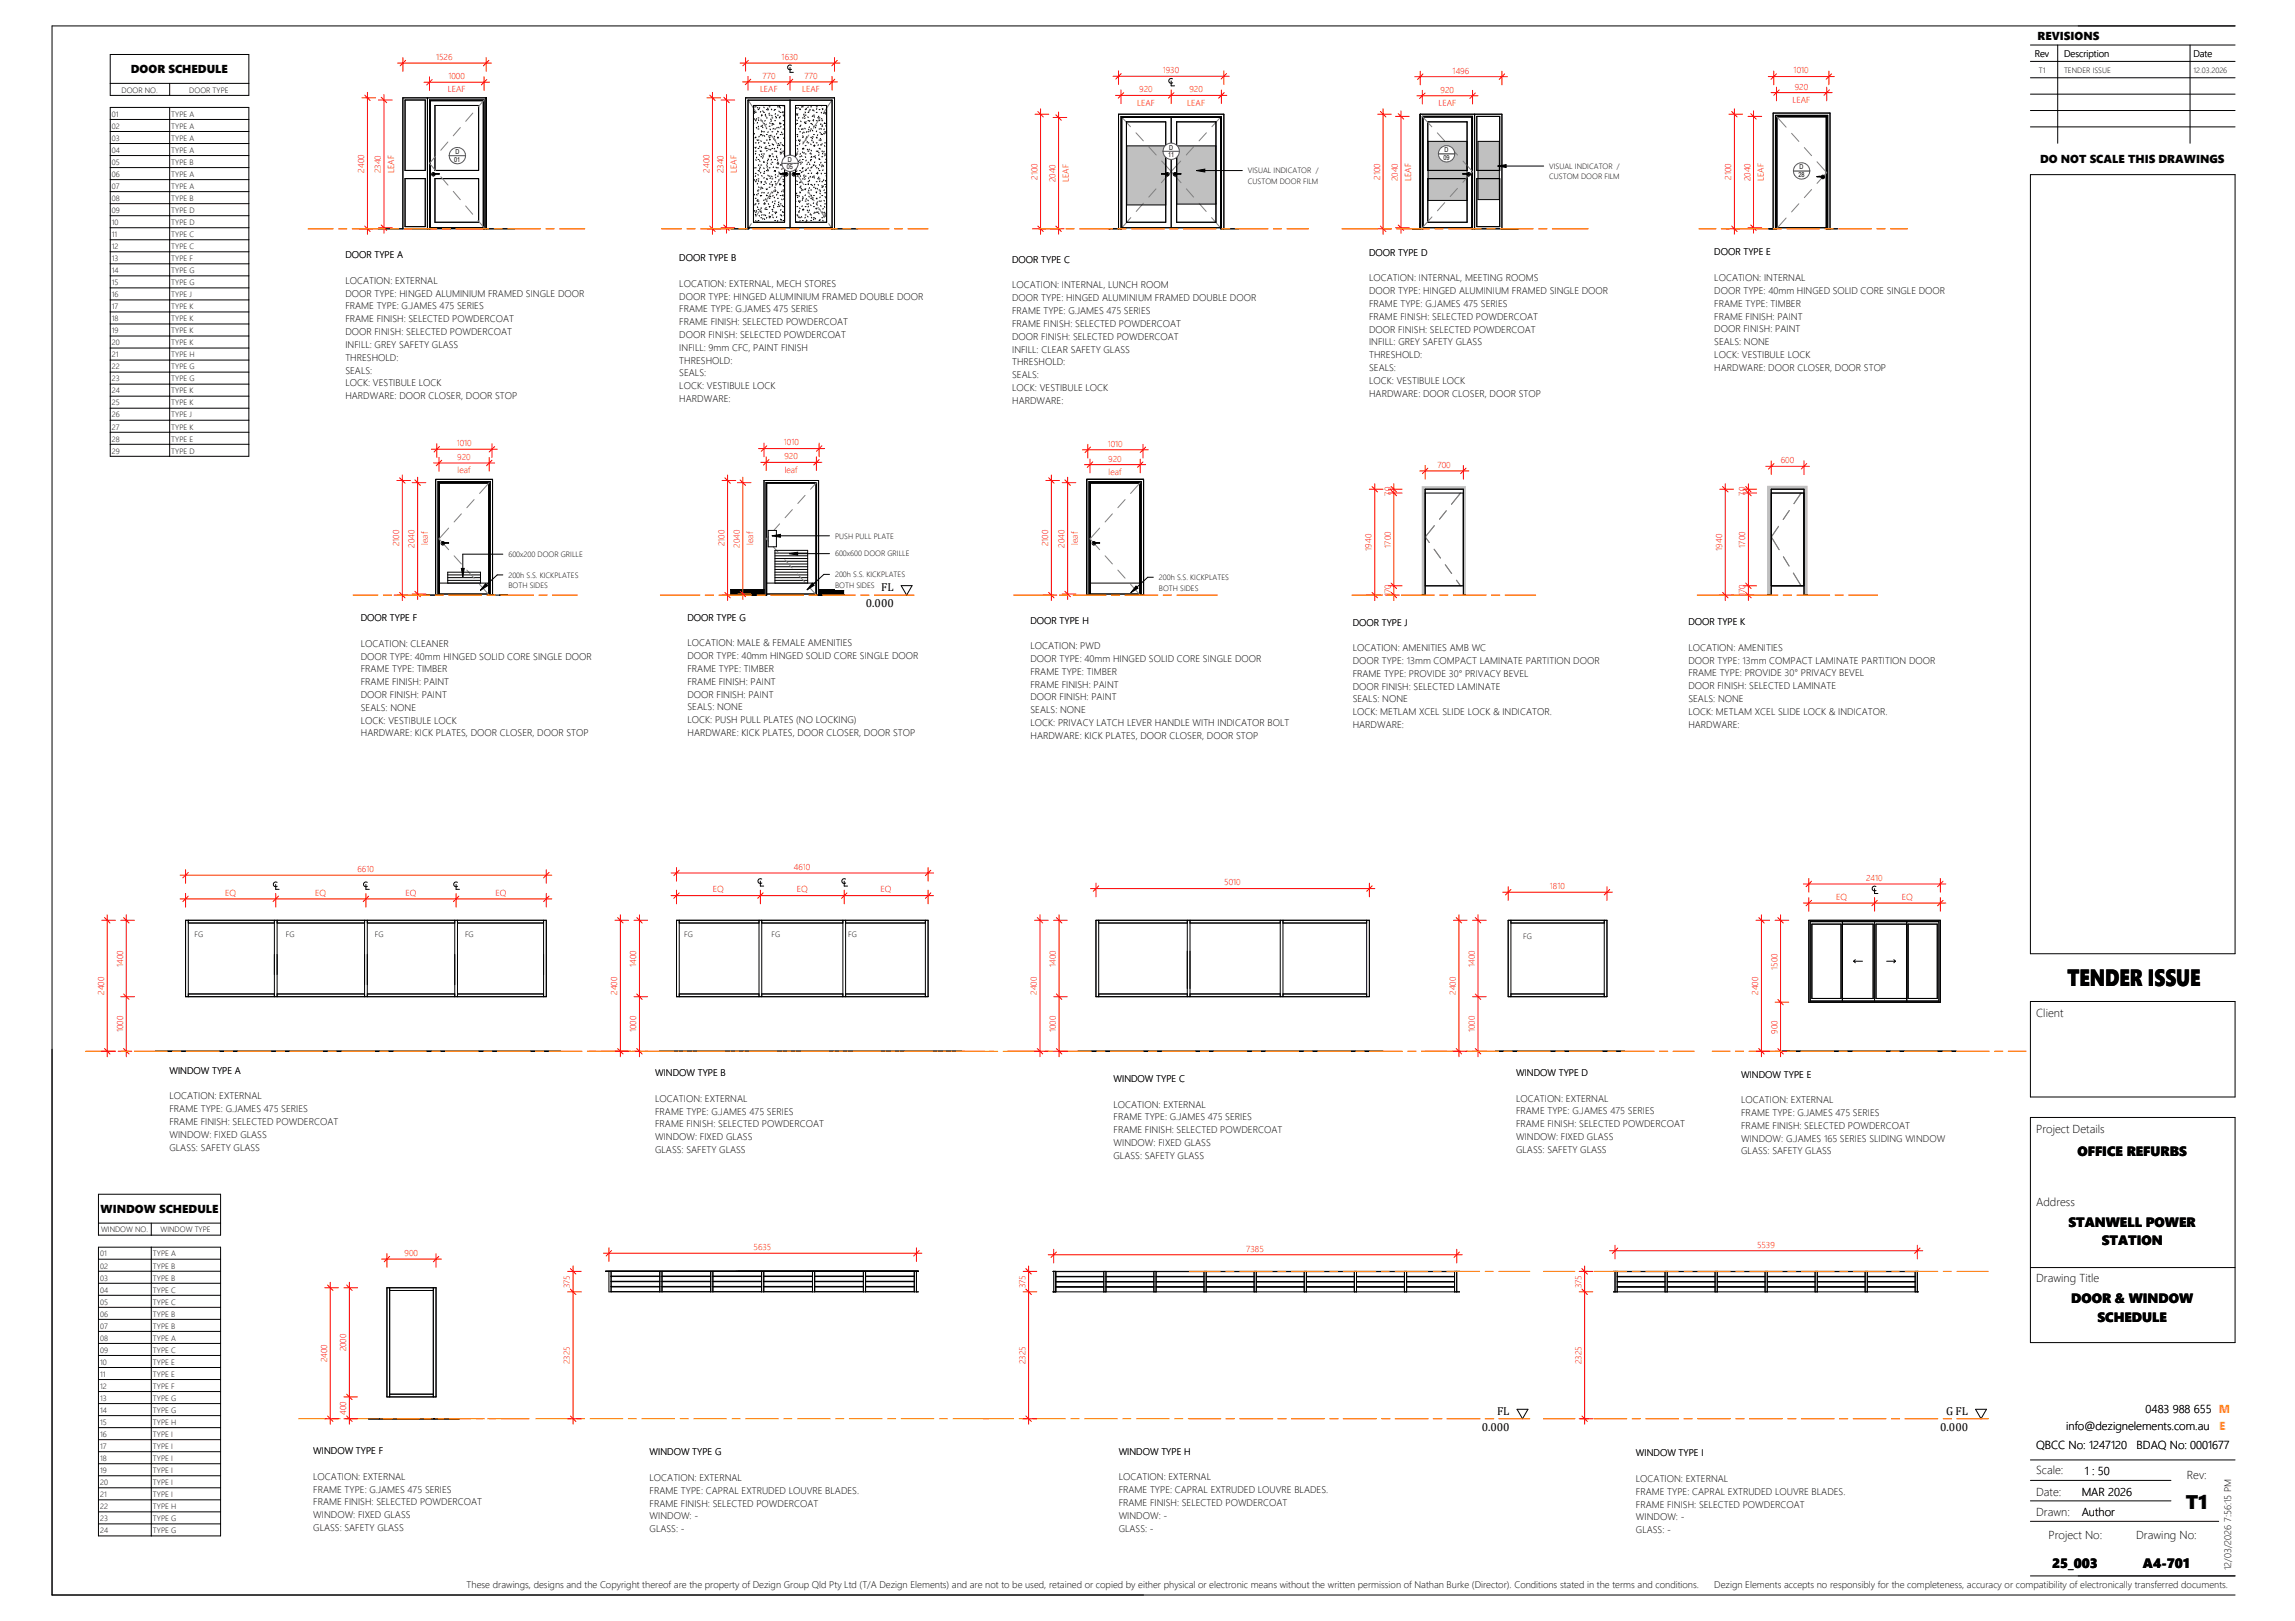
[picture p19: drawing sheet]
<svg xmlns="http://www.w3.org/2000/svg" width="841mm" height="594mm" viewBox="0 0 841 594" stroke-linecap="round" stroke-linejoin="round" font-family="sans-serif">
<defs><g id="words">
<text font-size="8.6" x="757.6" y="361.5">TENDER ISSUE</text>
<text font-size="7.2" x="800.9" y="552.8">T1</text>
<g font-size="4.9">
<text x="761.3" y="423.6">OFFICE REFURBS</text>
<text x="758" y="449.6">STANWELL POWER</text>
<text x="770.2" y="456.2">STATION</text>
<text x="759" y="477.7">DOOR &amp; WINDOW</text>
<text x="768.6" y="484.3">SCHEDULE</text>
<text x="752" y="574.4">25_003</text>
<text x="785.3" y="574.4">A4-701</text>
</g>
<g font-size="4.2">
<text x="746.7" y="14.8">REVISIONS</text>
<text x="48" y="26.9">DOOR SCHEDULE</text>
<text x="747.6" y="59.6">DO NOT SCALE THIS DRAWINGS</text>
<text x="322.9" y="216.6">FL</text>
<text x="317.3" y="222.5">0.000</text>
<text x="746.1" y="372.7">Client</text>
<text x="746.1" y="415.2">Project Details</text>
<text x="746.1" y="442">Address</text>
<text x="36.8" y="444.6">WINDOW SCHEDULE</text>
<text x="746.1" y="469.9">Drawing Title</text>
<text x="548.6" y="518.4">FL</text>
<text x="713.1" y="518.4">G FL</text>
<text x="786.3" y="517.7">0483 988 655</text>
<text x="543" y="524.3">0.000</text>
<text x="711" y="524.3">0.000</text>
<text x="757.2" y="524">info@dezignelements.com.au</text>
<text x="746.1" y="531.1">QBCC No: 1247120</text>
<text x="783" y="531.1">BDAQ No: 0001677</text>
<text x="746.1" y="540.3">Scale:</text>
<text x="764" y="540.4">1 : 50</text>
<text x="801.3" y="541.8">Rev:</text>
<text x="746.1" y="548.1">Date:</text>
<text x="762.8" y="548.1">MAR 2026</text>
<text x="746.1" y="555.4">Drawn:</text>
<text x="762.8" y="555.4">Author</text>
<text x="750.7" y="564">Project No:</text>
<text x="782.8" y="564">Drawing No:</text>
</g>
<g font-size="4.2" fill="#e2ec2d">
<text x="813.1" y="517.7">M</text>
<text x="813.3" y="524">E</text>
</g>
<g font-size="3.5">
<text x="745.6" y="20.9">Rev</text>
<text x="756.4" y="20.9">Description</text>
<text x="803.8" y="20.9">Date</text>
<text x="126.6" y="94.6">DOOR TYPE A</text>
<text x="248.9" y="95.7">DOOR TYPE B</text>
<text x="501.7" y="93.7">DOOR TYPE D</text>
<text x="628.2" y="93.6">DOOR TYPE E</text>
<text x="370.9" y="96.3">DOOR TYPE C</text>
<text x="126.6" y="104">LOCATION: EXTERNAL</text>
<text x="248.9" y="105.1">LOCATION: EXTERNAL, MECH STORES</text>
<text x="370.9" y="105.7">LOCATION: INTERNAL, LUNCH ROOM</text>
<text x="501.7" y="103.1">LOCATION: INTERNAL, MEETING ROOMS</text>
<text x="501.7" y="107.8">DOOR TYPE: HINGED ALUMINIUM FRAMED SINGLE DOOR</text>
<text x="628.2" y="103">LOCATION: INTERNAL</text>
<text x="628.2" y="107.7">DOOR TYPE: 40mm HINGED SOLID CORE SINGLE DOOR</text>
<text x="126.6" y="108.7">DOOR TYPE: HINGED ALUMINIUM FRAMED SINGLE DOOR</text>
<text x="126.6" y="113.4">FRAME TYPE: G.JAMES 475 SERIES</text>
<text x="248.9" y="109.8">DOOR TYPE: HINGED ALUMINIUM FRAMED DOUBLE DOOR</text>
<text x="370.9" y="110.4">DOOR TYPE: HINGED ALUMINIUM FRAMED DOUBLE DOOR</text>
<text x="501.7" y="112.5">FRAME TYPE: G.JAMES 475 SERIES</text>
<text x="628.2" y="112.4">FRAME TYPE: TIMBER</text>
<text x="126.6" y="118.1">FRAME FINISH: SELECTED POWDERCOAT</text>
<text x="248.9" y="114.5">FRAME TYPE: G.JAMES 475 SERIES</text>
<text x="248.9" y="119.2">FRAME FINISH: SELECTED POWDERCOAT</text>
<text x="370.9" y="115.1">FRAME TYPE: G.JAMES 475 SERIES</text>
<text x="370.9" y="119.8">FRAME FINISH: SELECTED POWDERCOAT</text>
<text x="501.7" y="117.2">FRAME FINISH: SELECTED POWDERCOAT</text>
<text x="628.2" y="117.1">FRAME FINISH: PAINT</text>
<text x="126.6" y="122.8">DOOR FINISH: SELECTED POWDERCOAT</text>
<text x="248.9" y="123.9">DOOR FINISH: SELECTED POWDERCOAT</text>
<text x="370.9" y="124.5">DOOR FINISH: SELECTED POWDERCOAT</text>
<text x="501.7" y="121.9">DOOR FINISH: SELECTED POWDERCOAT</text>
<text x="628.2" y="121.8">DOOR FINISH: PAINT</text>
<text x="126.6" y="127.5">INFILL: GREY SAFETY GLASS</text>
<text x="248.9" y="128.6">INFILL: 9mm CFC, PAINT FINISH</text>
<text x="370.9" y="129.2">INFILL: CLEAR SAFETY GLASS</text>
<text x="501.7" y="126.6">INFILL: GREY SAFETY GLASS</text>
<text x="501.7" y="131.3">THRESHOLD:</text>
<text x="628.2" y="126.5">SEALS: NONE</text>
<text x="628.2" y="131.2">LOCK: VESTIBULE LOCK</text>
<text x="126.6" y="132.2">THRESHOLD:</text>
<text x="126.6" y="136.9">SEALS:</text>
<text x="248.9" y="133.2">THRESHOLD:</text>
<text x="248.9" y="137.9">SEALS:</text>
<text x="370.9" y="133.9">THRESHOLD:</text>
<text x="501.7" y="136">SEALS:</text>
<text x="628.2" y="135.9">HARDWARE: DOOR CLOSER, DOOR STOP</text>
<text x="126.6" y="141.6">LOCK: VESTIBULE LOCK</text>
<text x="248.9" y="142.6">LOCK: VESTIBULE LOCK</text>
<text x="370.9" y="138.6">SEALS:</text>
<text x="370.9" y="143.3">LOCK: VESTIBULE LOCK</text>
<text x="501.7" y="140.6">LOCK: VESTIBULE LOCK</text>
<text x="126.6" y="146.3">HARDWARE: DOOR CLOSER, DOOR STOP</text>
<text x="248.9" y="147.3">HARDWARE:</text>
<text x="370.9" y="148">HARDWARE:</text>
<text x="501.7" y="145.3">HARDWARE: DOOR CLOSER, DOOR STOP</text>
<text x="132.2" y="227.6">DOOR TYPE F</text>
<text x="251.9" y="227.4">DOOR TYPE G</text>
<text x="377.6" y="228.5">DOOR TYPE H</text>
<text x="495.7" y="229.2">DOOR TYPE J</text>
<text x="618.7" y="229.1">DOOR TYPE K</text>
<text x="132.2" y="237">LOCATION: CLEANER</text>
<text x="251.9" y="236.8">LOCATION: MALE &amp; FEMALE AMENITIES</text>
<text x="377.6" y="237.9">LOCATION: PWD</text>
<text x="495.7" y="238.6">LOCATION: AMENITIES AMB WC</text>
<text x="618.7" y="238.5">LOCATION: AMENITIES</text>
<text x="132.2" y="241.7">DOOR TYPE: 40mm HINGED SOLID CORE SINGLE DOOR</text>
<text x="251.9" y="241.5">DOOR TYPE: 40mm HINGED SOLID CORE SINGLE DOOR</text>
<text x="377.6" y="242.6">DOOR TYPE: 40mm HINGED SOLID CORE SINGLE DOOR</text>
<text x="495.7" y="243.3">DOOR TYPE: 13mm COMPACT LAMINATE PARTITION DOOR</text>
<text x="618.7" y="243.2">DOOR TYPE: 13mm COMPACT LAMINATE PARTITION DOOR</text>
<text x="132.2" y="246.4">FRAME TYPE: TIMBER</text>
<text x="132.2" y="251.1">FRAME FINISH: PAINT</text>
<text x="251.9" y="246.2">FRAME TYPE: TIMBER</text>
<text x="251.9" y="250.9">FRAME FINISH: PAINT</text>
<text x="377.6" y="247.3">FRAME TYPE: TIMBER</text>
<text x="377.6" y="252">FRAME FINISH: PAINT</text>
<text x="495.7" y="248">FRAME TYPE: PROVIDE 30° PRIVACY BEVEL</text>
<text x="618.7" y="247.9">FRAME TYPE: PROVIDE 30° PRIVACY BEVEL</text>
<text x="132.2" y="255.8">DOOR FINISH: PAINT</text>
<text x="251.9" y="255.6">DOOR FINISH: PAINT</text>
<text x="377.6" y="256.7">DOOR FINISH: PAINT</text>
<text x="495.7" y="252.7">DOOR FINISH: SELECTED LAMINATE</text>
<text x="495.7" y="257.4">SEALS: NONE</text>
<text x="618.7" y="252.6">DOOR FINISH: SELECTED LAMINATE</text>
<text x="618.7" y="257.3">SEALS: NONE</text>
<text x="132.2" y="260.5">SEALS: NONE</text>
<text x="251.9" y="260.3">SEALS: NONE</text>
<text x="377.6" y="261.4">SEALS: NONE</text>
<text x="495.7" y="262.1">LOCK: METLAM XCEL SLIDE LOCK &amp; INDICATOR.</text>
<text x="618.7" y="262">LOCK: METLAM XCEL SLIDE LOCK &amp; INDICATOR.</text>
<text x="132.2" y="265.2">LOCK: VESTIBULE LOCK</text>
<text x="132.2" y="269.9">HARDWARE: KICK PLATES, DOOR CLOSER, DOOR STOP</text>
<text x="251.9" y="265">LOCK: PUSH PULL PLATES (NO LOCKING)</text>
<text x="251.9" y="269.7">HARDWARE: KICK PLATES, DOOR CLOSER, DOOR STOP</text>
<text x="377.6" y="266.1">LOCK: PRIVACY LATCH LEVER HANDLE WITH INDICATOR BOLT</text>
<text x="495.7" y="266.8">HARDWARE:</text>
<text x="618.7" y="266.6">HARDWARE:</text>
<text x="377.6" y="270.8">HARDWARE: KICK PLATES, DOOR CLOSER, DOOR STOP</text>
<text x="62.1" y="393.5">WINDOW TYPE A</text>
<text x="240.1" y="394.4">WINDOW TYPE B</text>
<text x="555.6" y="394.3">WINDOW TYPE D</text>
<text x="638.1" y="394.9">WINDOW TYPE E</text>
<text x="408.1" y="396.5">WINDOW TYPE C</text>
<text x="62.1" y="402.8">LOCATION: EXTERNAL</text>
<text x="62.1" y="407.5">FRAME TYPE: G.JAMES 475 SERIES</text>
<text x="240.1" y="403.8">LOCATION: EXTERNAL</text>
<text x="408.1" y="405.9">LOCATION: EXTERNAL</text>
<text x="555.6" y="403.7">LOCATION: EXTERNAL</text>
<text x="638.1" y="404.3">LOCATION: EXTERNAL</text>
<text x="62.1" y="412.2">FRAME FINISH: SELECTED POWDERCOAT</text>
<text x="240.1" y="408.5">FRAME TYPE: G.JAMES 475 SERIES</text>
<text x="240.1" y="413.1">FRAME FINISH: SELECTED POWDERCOAT</text>
<text x="408.1" y="410.6">FRAME TYPE: G.JAMES 475 SERIES</text>
<text x="555.6" y="408.4">FRAME TYPE: G.JAMES 475 SERIES</text>
<text x="555.6" y="413.1">FRAME FINISH: SELECTED POWDERCOAT</text>
<text x="638.1" y="408.9">FRAME TYPE: G.JAMES 475 SERIES</text>
<text x="638.1" y="413.6">FRAME FINISH: SELECTED POWDERCOAT</text>
<text x="62.1" y="416.9">WINDOW: FIXED GLASS</text>
<text x="240.1" y="417.8">WINDOW: FIXED GLASS</text>
<text x="408.1" y="415.3">FRAME FINISH: SELECTED POWDERCOAT</text>
<text x="408.1" y="420">WINDOW: FIXED GLASS</text>
<text x="555.6" y="417.8">WINDOW: FIXED GLASS</text>
<text x="638.1" y="418.3">WINDOW: G.JAMES 165 SERIES SLIDING WINDOW</text>
<text x="62.1" y="421.6">GLASS: SAFETY GLASS</text>
<text x="240.1" y="422.5">GLASS: SAFETY GLASS</text>
<text x="408.1" y="424.7">GLASS: SAFETY GLASS</text>
<text x="555.6" y="422.5">GLASS: SAFETY GLASS</text>
<text x="638.1" y="423">GLASS: SAFETY GLASS</text>
<text x="114.8" y="532.8">WINDOW TYPE F</text>
<text x="238" y="533.3">WINDOW TYPE G</text>
<text x="409.9" y="533">WINDOW TYPE H</text>
<text x="599.5" y="533.7">WINDOW TYPE I</text>
<text x="114.8" y="542.2">LOCATION: EXTERNAL</text>
<text x="238" y="542.7">LOCATION: EXTERNAL</text>
<text x="409.9" y="542.4">LOCATION: EXTERNAL</text>
<text x="599.5" y="543">LOCATION: EXTERNAL</text>
<text x="114.8" y="546.9">FRAME TYPE: G.JAMES 475 SERIES</text>
<text x="114.8" y="551.6">FRAME FINISH: SELECTED POWDERCOAT</text>
<text x="238" y="547.4">FRAME TYPE: CAPRAL EXTRUDED LOUVRE BLADES.</text>
<text x="409.9" y="547.1">FRAME TYPE: CAPRAL EXTRUDED LOUVRE BLADES.</text>
<text x="409.9" y="551.8">FRAME FINISH: SELECTED POWDERCOAT</text>
<text x="599.5" y="547.7">FRAME TYPE: CAPRAL EXTRUDED LOUVRE BLADES.</text>
<text x="114.8" y="556.3">WINDOW: FIXED GLASS</text>
<text x="238" y="552.1">FRAME FINISH: SELECTED POWDERCOAT</text>
<text x="238" y="556.8">WINDOW: -</text>
<text x="409.9" y="556.5">WINDOW: -</text>
<text x="599.5" y="552.4">FRAME FINISH: SELECTED POWDERCOAT</text>
<text x="599.5" y="557.1">WINDOW: -</text>
<text x="114.8" y="561">GLASS: SAFETY GLASS</text>
<text x="238" y="561.5">GLASS: -</text>
<text x="409.9" y="561.2">GLASS: -</text>
<text x="599.5" y="561.8">GLASS: -</text>
<text x="817.6" y="575.4" transform="rotate(-90 817.6 575.4)">12/03/2026 7:56:15 PM</text>
<text x="171" y="581.9">These drawings, designs and the Copyright thereof are the property of Dezign Group Qld Pty Ltd (T/A Dezign Elements) and are not to be used, retained or copied by either physical or electronic means without the written permission of Nathan Burke (Director). Conditions stated in the terms and conditions.</text>
<text x="628.2" y="581.9">Dezign Elements accepts no responsibly for the completeness, accuracy or compatibility of electronically transferred documents.</text>
</g>
<g font-size="3.2" fill="#f00">
<text x="159.8" y="22">1526</text>
<text x="286.4" y="22">1630</text>
<text x="164.3" y="29">1000</text>
<text x="279.4" y="28.9">770</text>
<text x="294.8" y="28.9">770</text>
<text x="426.1" y="26.8">1930</text>
<text x="532.3" y="27">1496</text>
<text x="657.3" y="26.9">1010</text>
<text x="164.1" y="33.9">LEAF</text>
<text x="278.5" y="33.8">LEAF</text>
<text x="293.9" y="33.8">LEAF</text>
<text x="417.5" y="33.8">920</text>
<text x="435.9" y="33.8">920</text>
<text x="527.9" y="34">920</text>
<text x="657.7" y="32.8">920</text>
<text x="416.7" y="38.7">LEAF</text>
<text x="435.1" y="38.7">LEAF</text>
<text x="527.1" y="38.8">LEAF</text>
<text x="656.9" y="37.7">LEAF</text>
<text x="133.5" y="63.2" transform="rotate(-90 133.5 63.2)">2400</text>
<text x="139.6" y="63.4" transform="rotate(-90 139.6 63.4)">2340</text>
<text x="144.4" y="63.3" transform="rotate(-90 144.4 63.3)">LEAF</text>
<text x="259.9" y="63.2" transform="rotate(-90 259.9 63.2)">2400</text>
<text x="265.1" y="63.4" transform="rotate(-90 265.1 63.4)">2340</text>
<text x="270" y="63.3" transform="rotate(-90 270 63.3)">LEAF</text>
<text x="380.2" y="65.9" transform="rotate(-90 380.2 65.9)">2100</text>
<text x="505.7" y="65.9" transform="rotate(-90 505.7 65.9)">2100</text>
<text x="634.4" y="65.9" transform="rotate(-90 634.4 65.9)">2100</text>
<text x="386.8" y="66.8" transform="rotate(-90 386.8 66.8)">2040</text>
<text x="391.6" y="66.7" transform="rotate(-90 391.6 66.7)">LEAF</text>
<text x="512.2" y="66.4" transform="rotate(-90 512.2 66.4)">2040</text>
<text x="517.1" y="66.3" transform="rotate(-90 517.1 66.3)">LEAF</text>
<text x="641.4" y="66.4" transform="rotate(-90 641.4 66.4)">2040</text>
<text x="646.3" y="66.3" transform="rotate(-90 646.3 66.3)">LEAF</text>
<text x="167.3" y="163.5">1010</text>
<text x="287.2" y="163.2">1010</text>
<text x="405.9" y="163.7">1010</text>
<text x="167.6" y="168.5">920</text>
<text x="167.7" y="173.4">leaf</text>
<text x="287.5" y="168.3">920</text>
<text x="287.6" y="173.2">leaf</text>
<text x="406.1" y="169.1">920</text>
<text x="406.3" y="174">leaf</text>
<text x="526.8" y="171.4">700</text>
<text x="652.6" y="169.7">600</text>
<text x="509.6" y="181.6" transform="rotate(-90 509.6 181.6)">70</text>
<text x="639.6" y="181.6" transform="rotate(-90 639.6 181.6)">70</text>
<text x="146.3" y="200.2" transform="rotate(-90 146.3 200.2)">2100</text>
<text x="151.9" y="200.6" transform="rotate(-90 151.9 200.6)">2040</text>
<text x="156.8" y="199.7" transform="rotate(-90 156.8 199.7)">leaf</text>
<text x="265.5" y="200.2" transform="rotate(-90 265.5 200.2)">2100</text>
<text x="271.1" y="200.6" transform="rotate(-90 271.1 200.6)">2040</text>
<text x="276" y="199.7" transform="rotate(-90 276 199.7)">leaf</text>
<text x="384.1" y="200.2" transform="rotate(-90 384.1 200.2)">2100</text>
<text x="390.1" y="200.6" transform="rotate(-90 390.1 200.6)">2040</text>
<text x="395" y="199.7" transform="rotate(-90 395 199.7)">leaf</text>
<text x="502.6" y="201.8" transform="rotate(-90 502.6 201.8)">1940</text>
<text x="509.6" y="200.7" transform="rotate(-90 509.6 200.7)">1700</text>
<text x="631.1" y="201.8" transform="rotate(-90 631.1 201.8)">1940</text>
<text x="639.6" y="200.7" transform="rotate(-90 639.6 200.7)">1700</text>
<text x="509.6" y="218.6" transform="rotate(-90 509.6 218.6)">170</text>
<text x="639.6" y="218.6" transform="rotate(-90 639.6 218.6)">170</text>
<text x="131" y="319.5">6610</text>
<text x="290.9" y="318.7">4610</text>
<text x="683.8" y="322.8">2410</text>
<text x="82.5" y="328.2">EQ</text>
<text x="115.5" y="328.2">EQ</text>
<text x="148.6" y="328.2">EQ</text>
<text x="181.6" y="328.2">EQ</text>
<text x="261.2" y="327">EQ</text>
<text x="292" y="327">EQ</text>
<text x="322.7" y="327">EQ</text>
<text x="448.6" y="324.5">5010</text>
<text x="567.9" y="325.8">1810</text>
<text x="672.9" y="329.8">EQ</text>
<text x="696.9" y="329.8">EQ</text>
<text x="45.1" y="354.3" transform="rotate(-90 45.1 354.3)">1400</text>
<text x="233.2" y="354.3" transform="rotate(-90 233.2 354.3)">1400</text>
<text x="387" y="354.3" transform="rotate(-90 387 354.3)">1400</text>
<text x="540.5" y="354.3" transform="rotate(-90 540.5 354.3)">1400</text>
<text x="651.3" y="355.3" transform="rotate(-90 651.3 355.3)">1500</text>
<text x="38.1" y="364.6" transform="rotate(-90 38.1 364.6)">2400</text>
<text x="226.2" y="364.6" transform="rotate(-90 226.2 364.6)">2400</text>
<text x="380" y="364.6" transform="rotate(-90 380 364.6)">2400</text>
<text x="533.5" y="364.6" transform="rotate(-90 533.5 364.6)">2400</text>
<text x="644.3" y="364.6" transform="rotate(-90 644.3 364.6)">2400</text>
<text x="45.1" y="378.3" transform="rotate(-90 45.1 378.3)">1000</text>
<text x="233.2" y="378.3" transform="rotate(-90 233.2 378.3)">1000</text>
<text x="387" y="378.3" transform="rotate(-90 387 378.3)">1000</text>
<text x="540.5" y="378.3" transform="rotate(-90 540.5 378.3)">1000</text>
<text x="651.3" y="378.7" transform="rotate(-90 651.3 378.7)">900</text>
<text x="148.3" y="460.2">900</text>
<text x="276.1" y="458.1">5635</text>
<text x="456.7" y="458.6">7385</text>
<text x="643.9" y="457.2">5539</text>
<text x="208.9" y="472.1" transform="rotate(-90 208.9 472.1)">375</text>
<text x="375.8" y="472.1" transform="rotate(-90 375.8 472.1)">375</text>
<text x="579.5" y="472.1" transform="rotate(-90 579.5 472.1)">375</text>
<text x="126.9" y="495.2" transform="rotate(-90 126.9 495.2)">2000</text>
<text x="119.9" y="499.2" transform="rotate(-90 119.9 499.2)">2400</text>
<text x="208.9" y="500" transform="rotate(-90 208.9 500)">2325</text>
<text x="375.8" y="500" transform="rotate(-90 375.8 500)">2325</text>
<text x="579.5" y="500" transform="rotate(-90 579.5 500)">2325</text>
<text x="126.9" y="518.4" transform="rotate(-90 126.9 518.4)">400</text>
</g>
<g font-size="2.8">
<text x="747.2" y="26.8">T1</text>
<text x="756.4" y="26.8">TENDER ISSUE</text>
<text x="803.8" y="26.8">12.03.2026</text>
<text x="44.5" y="34">DOOR NO.</text>
<text x="69.4" y="34">DOOR TYPE</text>
<text x="41" y="42.8">01</text>
<text x="41" y="47.2">02</text>
<text x="62.8" y="42.8">TYPE A</text>
<text x="62.8" y="47.2">TYPE A</text>
<text x="41" y="51.6">03</text>
<text x="62.8" y="51.6">TYPE A</text>
<text x="41" y="56">04</text>
<text x="62.8" y="56">TYPE A</text>
<text x="41" y="60.4">05</text>
<text x="41" y="64.8">06</text>
<text x="62.8" y="60.4">TYPE B</text>
<text x="62.8" y="64.8">TYPE A</text>
<text x="457.3" y="63.5">VISUAL INDICATOR /</text>
<text x="567.7" y="61.8">VISUAL INDICATOR /</text>
<text x="567.7" y="65.8">CUSTOM DOOR FILM</text>
<text x="41" y="69.2">07</text>
<text x="62.8" y="69.2">TYPE A</text>
<text x="457.3" y="67.4">CUSTOM DOOR FILM</text>
<text x="41" y="73.6">08</text>
<text x="62.8" y="73.6">TYPE B</text>
<text x="41" y="78">09</text>
<text x="41" y="82.5">10</text>
<text x="62.8" y="78">TYPE D</text>
<text x="62.8" y="82.5">TYPE D</text>
<text x="41" y="86.9">11</text>
<text x="62.8" y="86.9">TYPE C</text>
<text x="41" y="91.3">12</text>
<text x="41" y="95.7">13</text>
<text x="62.8" y="91.3">TYPE C</text>
<text x="62.8" y="95.7">TYPE F</text>
<text x="41" y="100.1">14</text>
<text x="62.8" y="100.1">TYPE G</text>
<text x="41" y="104.5">15</text>
<text x="62.8" y="104.5">TYPE G</text>
<text x="41" y="108.9">16</text>
<text x="41" y="113.3">17</text>
<text x="62.8" y="108.9">TYPE J</text>
<text x="62.8" y="113.3">TYPE K</text>
<text x="41" y="117.7">18</text>
<text x="62.8" y="117.7">TYPE K</text>
<text x="41" y="122.1">19</text>
<text x="62.8" y="122.1">TYPE K</text>
<text x="41" y="126.5">20</text>
<text x="41" y="130.9">21</text>
<text x="62.8" y="126.5">TYPE K</text>
<text x="62.8" y="130.9">TYPE H</text>
<text x="41" y="135.4">22</text>
<text x="62.8" y="135.4">TYPE G</text>
<text x="41" y="139.8">23</text>
<text x="62.8" y="139.8">TYPE G</text>
<text x="41" y="144.2">24</text>
<text x="41" y="148.6">25</text>
<text x="62.8" y="144.2">TYPE K</text>
<text x="62.8" y="148.6">TYPE K</text>
<text x="41" y="153">26</text>
<text x="62.8" y="153">TYPE J</text>
<text x="41" y="157.4">27</text>
<text x="41" y="161.8">28</text>
<text x="62.8" y="157.4">TYPE K</text>
<text x="62.8" y="161.8">TYPE E</text>
<text x="41" y="166.2">29</text>
<text x="62.8" y="166.2">TYPE D</text>
<text x="306" y="197.3">PUSH PULL PLATE</text>
<text x="306" y="203.9">600x600 DOOR GRILLE</text>
<text x="186.3" y="204.1">600x200 DOOR GRILLE</text>
<text x="186.3" y="211.7">200h S.S. KICKPLATES</text>
<text x="186.3" y="215.6">BOTH SIDES</text>
<text x="306" y="211.5">200h S.S. KICKPLATES</text>
<text x="306" y="215.4">BOTH SIDES</text>
<text x="424.7" y="212.5">200h S.S. KICKPLATES</text>
<text x="424.7" y="216.4">BOTH SIDES</text>
<text x="71.3" y="343.4">FG</text>
<text x="104.8" y="343.4">FG</text>
<text x="137.4" y="343.4">FG</text>
<text x="170.4" y="343.4">FG</text>
<text x="250.8" y="343.5">FG</text>
<text x="282.7" y="343.5">FG</text>
<text x="310.8" y="343.5">FG</text>
<text x="558.2" y="344.1">FG</text>
<text x="37" y="451.6">WINDOW NO.</text>
<text x="58.8" y="451.6">WINDOW TYPE</text>
<text x="36.7" y="460.4">01</text>
<text x="56" y="460.4">TYPE A</text>
<text x="36.7" y="464.8">02</text>
<text x="56" y="464.8">TYPE B</text>
<text x="36.7" y="469.2">03</text>
<text x="36.7" y="473.7">04</text>
<text x="56" y="469.2">TYPE B</text>
<text x="56" y="473.7">TYPE C</text>
<text x="36.7" y="478.1">05</text>
<text x="56" y="478.1">TYPE C</text>
<text x="36.7" y="482.5">06</text>
<text x="56" y="482.5">TYPE B</text>
<text x="36.7" y="486.9">07</text>
<text x="36.7" y="491.3">08</text>
<text x="56" y="486.9">TYPE B</text>
<text x="56" y="491.3">TYPE A</text>
<text x="36.7" y="495.7">09</text>
<text x="56" y="495.7">TYPE C</text>
<text x="36.7" y="500.1">10</text>
<text x="56" y="500.1">TYPE E</text>
<text x="36.7" y="504.5">11</text>
<text x="36.7" y="508.9">12</text>
<text x="56" y="504.5">TYPE E</text>
<text x="56" y="508.9">TYPE F</text>
<text x="36.7" y="513.3">13</text>
<text x="56" y="513.3">TYPE G</text>
<text x="36.7" y="517.7">14</text>
<text x="56" y="517.7">TYPE G</text>
<text x="36.7" y="522.1">15</text>
<text x="36.7" y="526.6">16</text>
<text x="56" y="522.1">TYPE H</text>
<text x="56" y="526.6">TYPE I</text>
<text x="36.7" y="531">17</text>
<text x="56" y="531">TYPE I</text>
<text x="36.7" y="535.4">18</text>
<text x="36.7" y="539.8">19</text>
<text x="56" y="535.4">TYPE I</text>
<text x="56" y="539.8">TYPE I</text>
<text x="36.7" y="544.2">20</text>
<text x="56" y="544.2">TYPE I</text>
<text x="36.7" y="548.6">21</text>
<text x="56" y="548.6">TYPE I</text>
<text x="36.7" y="553">22</text>
<text x="36.7" y="557.4">23</text>
<text x="56" y="553">TYPE H</text>
<text x="56" y="557.4">TYPE G</text>
<text x="36.7" y="561.8">24</text>
<text x="56" y="561.8">TYPE G</text>
</g>
<g font-size="2.5">
<text x="166.5" y="59.3">01</text>
<text x="166.9" y="56.4">D</text>
<text x="288.8" y="59.2">D</text>
<text x="428" y="57.7">11</text>
<text x="428.4" y="54.8">D</text>
<text x="528.9" y="58.6">09</text>
<text x="529.3" y="55.7">D</text>
<text x="288.4" y="62.1">05</text>
<text x="659" y="64.9">28</text>
<text x="659.4" y="62">D</text>
</g>
</g></defs>
<g fill="none" stroke="#000" stroke-width=".37">
<path d="M148.4 36.7h7.4v25.8h-7.4zM156.6 35.9v47.9M159.4 38.7h16v23.8h-16zM148.4 65.5h7.4v17.5h-7.4zM158.6 63.9l.3 .1M158.7 63.7l-.1 .2M158.8 63.7h-.1M158.8 63.7h.1M158.8 63.7l-.2 .2 .3 .1M158.9 63.7l2 .1-2 .2M158.9 63.7l-.3 .2M158.9 63.7v.3"/>
<path d="M159.4 63.7a.65 .65 0 0 0-1.1-.3 .65 .65 0 0 0 .3 1.1 .65 .65 0 0 0 .8-.6M159.4 65.5h16v15.9h-16zM138.5 83.8h50.2M147.6 83.8v-47.9h30.6v47.9M157.4 83.8v-47.2h20v47.2M157.7 83.4h19.4M157.7 83.8v-46.9h19.4v46.9M157.7 83.7h19.4M157.7 83.6h19.4M178.1 83.6h.1M178.1 83.7h.1"/>
</g>
<path d="M177.4 36.7l-2.2 2.5M159.6 57.3l-2.2 2.6 2.2 2.6M164.1 52l-2.6 3.1M168.7 46.7l-2.6 3.1M173.3 41.4l-2.6 3.1M161.6 64.8l2.6 3M166.1 70.1l2.6 3.1M170.6 75.5l2.6 3M175.1 80.8l2.3 2.6" fill="none" stroke="#808080" stroke-width=".37"/>
<g fill="#fff">
<path d="M276.1 38.7h11.4v25h-1.5l1.5 .3v17.4h-11.4z"/>
<path d="M291.5 38.7h11.4v42.7h-11.4v-17.4l1.5-.2-1.5-.1z"/>
</g>
<g fill="none" stroke="#000" stroke-width=".37">
<path d="M274.1 36.8h30.8M276.1 39.3v.1M276.2 39l.2 .3M276.8 39.1h.3M277.6 39.4l.2 .2M278.4 39.4l-.2 .3M279.9 39.2l.1 .3M281.3 39.6l.1 .3M281.8 39.1h.4M282.7 40l.1 .3M284.9 39.1h.3M285.7 39l-.1 .3"/>
<path d="M285.8 39.3l.2 .3M287.1 38.7l-.2 .2M289.5 36.7v46.7M291.7 39.4l.2 .3M292.5 39.4l-.1 .3M293.1 39.8l.2 .3M293.9 39l-.2 .3M294 39.1h.4M295.4 39.7l.1 .2M296.2 39.1l-.2 .3M297.1 39.1h.3M298.8 38.7h.1"/>
<path d="M299.1 39.1h.4M299.3 39.8l-.1 .3M299.5 38.7l.1 .1M301.2 38.7l-.1 .1M301.3 39.8l.2 .2M301.6 39.9l-.2 .3M301.8 38.7h.1M276.1 51l.1 .1M276.1 44.9l.2 .3M276.4 41.3l.1 .2M276.5 48.9l-.2 .3M276.5 43.5l.2 .3"/>
<path d="M276.5 40.7l-.2 .3M276.7 54l.1 .3M276.8 41.2h.3M276.8 44.2h.3M276.8 50.3h.3M276.8 52.4h.3M276.8 55.4h.3M276.9 50.3l-.2 .3M276.9 58.5l.2 .3M277 56.2l-.2 .3M277.1 53.9l-.2 .3M277.1 46.7l.2 .3"/>
<path d="M277.3 43.5l-.2 .3M277.3 57.6l-.1 .3M277.4 51.2l.2 .3M277.6 44.9l-.1 .2M277.8 40.2h.3M277.8 43.2h.3M277.8 47.3h.3M277.8 51.3h.3M277.8 54.4h.3M277.8 58.5h.3M277.9 43.9l.1 .3M278 46.2l-.2 .3"/>
<path d="M278.1 52.2l-.2 .3M278.2 56.6l.2 .3M278.2 49.9l-.1 .3M278.3 58.9l.2 .3M278.5 53.6l-.2 .2M278.6 55.2l.1 .3M278.7 49.3l.1 .3M278.8 40.8l-.2 .3M278.8 51.6l.2 .3M278.8 44.2h.3M278.8 46.3h.3M278.8 49.3h.3"/>
<path d="M278.8 55.4h.3M278.8 57.4h.3M278.9 53.8l.2 .3M279 47.9l.2 .3M279.1 42l.2 .3M279.2 42.2l-.2 .3M279.2 56.3l-.1 .3M279.3 48.1l-.2 .3M279.3 44.3l.1 .3M279.4 45.9l-.2 .3M279.4 46.5l.2 .3M279.5 40.6l.2 .3"/>
<path d="M279.6 57l.1 .3M279.6 57.7l-.2 .3M279.6 49.5l-.1 .3M279.8 41.2h.3M279.8 45.2h.3M279.8 48.3h.3M279.8 52.4h.3M279.8 56.4h.3M279.8 59.5h.3M280 59.1l-.2 .3M280 49.7l.2 .3M280.3 54.2l.2 .3"/>
<path d="M280.4 52.3l-.2 .3M280.4 44.1l-.2 .3M280.5 42.4l.2 .3M280.5 41.8l-.1 .3M280.7 53.7l-.1 .3M280.8 45.5l-.2 .3M280.8 46.9l.2 .3M280.8 40.2h.4M280.8 43.2h.4M280.8 49.3h.4M280.8 51.3h.4M280.8 54.4h.4"/>
<path d="M281.1 59.6l.2 .3M281.1 55.1l-.2 .3M281.4 58.7l-.2 .3M281.5 58.2l.1 .3M281.5 48.3l-.1 .3M281.6 40.1l-.2 .3M281.6 52.3l.1 .3M281.7 54.6l.2 .3M281.8 56.9l.2 .2M281.8 42.2h.4M281.8 46.3h.4M281.8 50.3h.4"/>
<path d="M281.8 53.4h.4M281.8 57.4h.4M281.9 49.7l-.2 .3M281.9 41.5l-.1 .3M281.9 50.9l.2 .3M282 45l.2 .3M282.2 47.3l.1 .3M282.3 51.1l-.2 .2M282.3 49.5l.2 .3M282.4 57l-.2 .3M282.4 43.6l.2 .3M282.5 60l.2 .3"/>
<path d="M282.5 54.7l-.2 .3M282.7 44.2l-.2 .3M282.7 58.4l-.1 .3M282.8 42.2l.2 .3M282.9 43.2h.3M282.9 45.2h.3M282.9 48.3h.3M282.9 54.4h.3M282.9 56.4h.3M282.9 59.5h.3M283 52.7l.1 .3M283 45.6l-.1 .3"/>
<path d="M283.2 57.2l.2 .3M283.4 47l-.1 .3M283.4 45.4l.2 .3M283.5 52.9l-.1 .3M283.7 50.7l-.2 .3M283.7 49.9l.2 .3M283.8 40.2l-.1 .3M283.9 40.2h.3M283.9 44.2h.3M283.9 47.3h.3M283.9 51.3h.3M283.9 55.4h.3"/>
<path d="M283.9 58.5h.3M283.9 54.3l-.2 .3M284.2 42.6l.1 .3M284.2 41.6l-.2 .3M284.5 55.3l.2 .3M284.6 43l-.2 .3M284.6 57.6l.2 .3M284.6 57.1l-.1 .3M284.7 48.9l-.2 .3M284.8 59.9l.1 .3M284.8 46.7l-.2 .2M284.9 53.9l.1 .3"/>
<path d="M284.9 42.2h.3M284.9 48.3h.3M284.9 50.3h.3M284.9 53.4h.3M284.9 59.5h.3M285 48l.1 .3M285 58.5l-.2 .3M285 50.3l-.1 .3M285.1 50.3l.2 .3M285.2 52.6l.2 .2M285.3 46.6l.2 .3M285.4 59.9l-.2 .3"/>
<path d="M285.4 40.7l.2 .3M285.6 43l.1 .3M285.7 45.2l.2 .3M285.8 53.1l-.2 .3M285.8 44.9l-.1 .3M285.9 55.7l.1 .3M285.9 41.2h.3M285.9 45.2h.3M285.9 49.3h.3M285.9 52.4h.3M285.9 56.4h.3M286 42.6l-.2 .3"/>
<path d="M286.2 54.5l-.2 .3M286.2 46.3l-.2 .3M286.3 48.4l.2 .3M286.5 55.9l-.1 .2M286.6 52.9l.2 .3M286.8 59.5l-.2 .3M286.8 41.1l.2 .3M286.9 42.2h.4M286.9 44.2h.4M286.9 47.3h.4M286.9 53.4h.4M286.9 55.4h.4"/>
<path d="M286.9 58.5h.4M286.9 49.1l-.1 .2M287 40.9l-.2 .3M287.1 45.6l.2 .3M287.3 50.4l-.2 .3M287.3 42.3l-.1 .2M287.4 58.3l.1 .2M291.5 49.2l.1 .1M291.5 51.3l.2 .3M291.6 55.3l-.1 .1M291.6 47.1l-.1 .1M291.6 45.3l.2 .3"/>
<path d="M291.9 41.7l.1 .3M291.9 56.6l-.1 .3M292 44l.2 .2M292 42.2h.3M292 45.2h.3M292 49.3h.3M292 53.4h.3M292 56.4h.3M292.2 54.4l.1 .3M292.4 49.8l-.2 .3M292.4 41.6l-.2 .3M292.4 58.9l.2 .3"/>
<path d="M292.6 47.1l.2 .3M292.7 51.2l-.1 .3M292.8 43l-.2 .3M292.9 51.6l.2 .3M293 40.2h.4M293 46.3h.4M293 48.3h.4M293 51.3h.4M293 57.4h.4M293 59.5h.4M293.1 52.6l-.2 .3M293.2 58.5l-.2 .3"/>
<path d="M293.3 56.3l-.1 .3M293.4 44.3l.2 .3M293.5 45.8l-.2 .3M293.6 59.9l-.2 .3M293.7 57.1l.2 .2M293.8 59.3l.2 .3M293.9 47.2l-.2 .3M294 43.2h.4M294 47.3h.4M294 50.3h.4M294 54.4h.4M294 58.5h.4"/>
<path d="M294.1 55.7l.1 .3M294.2 49.7l.1 .3M294.3 48.6l-.2 .3M294.3 52l.2 .3M294.3 54.5l-.1 .3M294.4 54.3l.2 .3M294.5 52.2l-.2 .3M294.5 48.4l.2 .2M294.6 42.4l.2 .3M294.7 41.8l-.2 .3M294.7 55.9l-.1 .3M294.8 44.7l.1 .3"/>
<path d="M294.9 47l.2 .3M295 41l.2 .3M295 43.2l-.1 .3M295.1 40.2h.3M295.1 42.2h.3M295.1 45.2h.3M295.1 51.3h.3M295.1 53.4h.3M295.1 56.4h.3M295.1 57.4l.1 .3M295.4 44.6l-.2 .2M295.5 58.7l-.2 .3"/>
<path d="M295.5 50.5l-.2 .3M295.6 50.1l.1 .3M295.6 48.2l-.1 .3M295.8 54.6l.2 .3M295.9 51.9l-.2 .3M296 42.8l.2 .3M296.1 41.2h.3M296.1 44.2h.3M296.1 48.3h.3M296.1 52.4h.3M296.1 55.4h.3M296.1 59.5h.3"/>
<path d="M296.3 47.3l.2 .3M296.6 40.5l-.2 .3M296.6 54.6l-.2 .3M296.7 46.5l-.2 .2M296.8 40l.1 .3M296.8 44.2l-.2 .3M297 58.7l.1 .3M297 56l-.2 .3M297 47.8l-.1 .3M297.1 52.8l.1 .2M297.1 45.2h.3M297.1 47.3h.3"/>
<path d="M297.1 50.3h.3M297.1 56.4h.3M297.1 58.5h.3M297.2 55l.2 .3M297.3 57.3l.2 .3M297.4 57.4l-.2 .3M297.4 51.4l.2 .3M297.5 45.4l.2 .3M297.7 47.7l.1 .3M297.8 50.6l-.2 .3M297.8 42.4l-.2 .3M297.8 50l.2 .3"/>
<path d="M297.9 44.1l.2 .2M297.9 40.2l-.1 .2M298.1 42.2h.3M298.1 46.3h.3M298.1 49.3h.3M298.1 53.4h.3l-.1 .3M298.1 57.4h.3M298.1 52l-.1 .3M298.2 40.4l.1 .3M298.2 43.8l-.2 .3M298.3 42.7l.2 .3M298.5 53.1l.1 .3"/>
<path d="M298.6 59.3l-.2 .3M298.7 57.7l.2 .2M298.7 57l-.1 .3M298.9 46.6l-.1 .3M298.9 45.8l.2 .3M299.1 41.2h.4M299.1 44.2h.4M299.1 50.3h.4M299.1 52.4h.4M299.1 55.4h.4M299.2 50.3l.2 .3M299.3 48l-.2 .3"/>
<path d="M299.7 49.4l-.2 .3M299.7 43l.1 .3M299.8 55.3l-.2 .3M299.9 53l-.2 .3M300 55.8l.2 .3M300.1 42.6l-.2 .3M300.1 58l.2 .3M300.1 40.2h.4M300.1 43.2h.4M300.1 47.3h.4M300.1 51.3h.4M300.1 54.4h.4"/>
<path d="M300.1 58.5h.4M300.1 56.7l-.1 .3M300.4 54.4l.1 .3M300.4 44l-.1 .2M300.5 48.5l.1 .2M300.6 50.7l.2 .3M300.7 53l.2 .3M300.8 45.3l-.2 .3M300.8 47.1l.2 .3M300.9 59.5l-.2 .2M300.9 51.3l-.2 .3M300.9 41.1l.2 .3"/>
<path d="M301.1 49l-.2 .3M301.1 43.4l.1 .3M301.1 44.2h.4M301.1 46.3h.4M301.1 49.3h.4M301.1 55.4h.4M301.1 57.4h.4M301.2 45.7l.2 .3M301.3 52.6l-.2 .3M301.4 56.1l.1 .3M301.8 48.8l.2 .3M302 41.3l-.2 .3"/>
<path d="M302 55.4l-.1 .3M302.1 47.2l-.2 .3M302.1 53.4l.2 .2M302.2 41.2h.3M302.2 45.2h.3M302.2 48.3h.3M302.2 52.4h.3M302.2 56.4h.3M302.2 59.5h.3M302.2 45l-.2 .3M302.3 41.5l.2 .3M302.4 56.8l-.2 .3"/>
<path d="M302.4 48.6l-.1 .3M302.6 46l.2 .3M302.8 58.2l-.2 .3M302.9 58.8h.1M276.1 73.3l.1 .1M276.1 69.8h.1M276.2 61.6l-.1 .1M276.2 61.3l.2 .3M276.5 65.8l.1 .3M276.5 71.2l-.2 .3M276.6 77.1l-.2 .3M276.7 74.8l-.1 .3"/>
<path d="M276.8 61.5h.3M276.8 63.5h.3M276.8 66.6h.3M276.8 72.7h.3M276.8 74.7h.3M276.8 77.8h.3M276.8 78.5l.1 .3M276.9 64.4l-.2 .3M277 78.5l-.2 .3M277.1 77.2l.2 .3M277.2 71.2l.2 .3M277.3 65.8l-.2 .3"/>
<path d="M277.4 73.5l.1 .3M277.5 75.8l.2 .3M277.6 69.9l.2 .2M277.7 67.2l-.2 .3M277.7 63.9l.2 .3M277.8 73.1l-.2 .3M277.8 62.5h.3M277.8 65.6h.3M277.8 69.6h.3M277.8 73.7h.3M277.8 76.7h.3M277.9 66.2l.1 .3"/>
<path d="M277.9 70.8l-.2 .3M278 68.5l.2 .3M278.1 60.4l-.2 .2M278.1 62.5l.2 .3M278.1 74.5l-.1 .3M278.2 78.9l.1 .3M278.4 61.7l-.1 .3M278.5 61.2l.1 .2M278.6 71.6l.2 .3M278.8 60.5h.3M278.8 66.6h.3M278.8 68.6h.3"/>
<path d="M278.8 71.7h.3M278.8 77.8h.3M278.8 79.8h.3M278.8 63.1l-.2 .3M278.9 77.2l-.2 .3M278.9 76.1l.2 .3M278.9 69.1l-.2 .2M279 66.8l-.1 .3M279.1 64.3l.2 .3M279.2 78.6l-.1 .3M279.3 70.4l-.2 .3M279.4 68.8l.1 .3"/>
<path d="M279.8 63.5h.3M279.8 67.6h.3M279.8 70.6h.3M279.8 74.7h.3M279.8 78.8h.3M279.8 61.5l.2 .3M280 73.2l-.1 .3M280.1 65l-.2 .3M280.2 74.2l.1 .3M280.2 62.8l-.2 .3M280.3 76.5l.2 .3M280.4 74.6l-.2 .3"/>
<path d="M280.4 78.8l.2 .3M280.4 66.4l-.1 .3M280.5 72.9l.2 .3M280.6 66.9l.2 .3M280.8 69.2l.1 .3M280.8 76l-.2 .3M280.8 60.5h.4M280.8 62.5h.4M280.8 65.6h.4M280.8 71.7h.4M280.8 73.7h.4M280.8 76.7h.4"/>
<path d="M280.9 71.5l.2 .3M281 65.6l.2 .2M281 79.7l-.2 .2M281.2 69.2l-.2 .3M281.2 61l-.2 .3M281.2 61.9l.2 .3M281.4 64.2l.1 .3M281.5 74.6l.2 .3M281.6 70.6l-.2 .3M281.6 62.4l-.2 .3M281.8 79.2l.2 .2M281.8 61.5h.4"/>
<path d="M281.8 64.5h.4M281.8 68.6h.4M281.8 72.7h.4M281.8 75.7h.4M281.8 79.8h.4M281.9 72l-.1 .3M282 67.3l.2 .3M282 77.9l-.1 .3M282.2 75.6l-.2 .3M282.3 71.8l.2 .3M282.3 65.2l-.1 .3M282.4 79.3l-.2 .3"/>
<path d="M282.7 66.6l-.2 .2M282.8 64.5l.1 .3M282.9 65.6h.3M282.9 67.6h.3M282.9 70.6h.3M282.9 76.7h.3M282.9 78.8h.3M283.1 77.3l.1 .3M283.1 67.9l-.2 .3M283.2 73.9l-.2 .3M283.2 79.5l.2 .3M283.3 71.6l-.2 .3"/>
<path d="M283.4 75.9l.2 .3M283.5 61.1l-.2 .3M283.5 70l.2 .2M283.5 75.3l-.1 .2M283.7 72.2l.1 .3M283.8 74.5l.2 .3M283.9 62.5l-.2 .3M283.9 62.5h.3M283.9 66.6h.3M283.9 69.6h.3M283.9 73.7h.3M283.9 77.8h.3"/>
<path d="M283.9 68.6l.2 .3M284 62.6l.2 .3M284.1 64.9l.2 .3M284.2 63.9l-.1 .3M284.3 67.2l.2 .3M284.3 78l-.2 .3M284.3 69.8l-.1 .3M284.4 61.3l.2 .2M284.5 77.6l.1 .3M284.5 67.6l-.2 .3M284.7 79.4l-.2 .3M284.7 71.2l-.2 .3"/>
<path d="M284.9 61.5h.3M284.9 64.5h.3M284.9 70.6h.3M284.9 72.7h.3M284.9 75.7h.3M284.9 70.3l.2 .3M285.2 74.9l.2 .2M285.4 63l.2 .3M285.4 74l-.1 .3M285.5 65.8l-.2 .3M285.6 63.5l-.2 .3M285.8 75.4l-.2 .3"/>
<path d="M285.9 67.2l-.1 .6M285.9 60.5h.3M285.9 63.5h.3M285.9 67.6h.3M285.9 71.7h.3M285.9 74.7h.3M285.9 78.8h.3M286.1 60.2l.2 .3M286.2 76.8l-.2 .3M286.4 78.9l.1 .3M286.5 73l.1 .3M286.6 75.2l.2 .3"/>
<path d="M286.6 70l-.2 .3M286.6 61.8l-.1 .3M286.7 77.5l.6 .3M286.8 71.6l.2 .3M286.9 65.7l.2 .2M286.9 64.5h.4M286.9 66.6h.4M286.9 69.6h.4M286.9 75.7h.4M287 71.4l-.2 .3M287 63.2l-.2 .3M287.1 67.9l.1 .3"/>
<path d="M287.2 70.2l.2 .3M287.3 64.3l.2 .3M287.3 72.7l-.1 .3M287.4 78.7l-.1 .3M287.5 63.9a.65 .65 0 0 0 .8 .6 .65 .65 0 0 0 .3-1.1 .65 .65 0 0 0-1.1 .3v-25h-11.4v42.7h11.4v-17.4M287.5 76.5l-.1 .2M288 63.7l-2 .1 2 .2M288 63.7l.3 .2M288 63.7v.3M288.1 63.7h-.1M288.1 63.7l.2 .2-.3 .1M288.1 63.7l.2 .2"/>
<path d="M288.3 63.9l-.3 .1M290.7 63.9l.3 .1M290.7 63.9l.2 .1M290.9 63.7l-.2 .2M290.9 63.7h.1M290.9 63.7v.3M291 64h-.1M291 63.7l2 .1-2 .2M291 63.7l-.3 .2M291 63.7v.3M291.5 73.6l.2 .3M291.6 63.9a.65 .65 0 0 1-.9 .5 .65 .65 0 0 1-.3-1 .65 .65 0 0 1 1.1 .1v-24.8h11.4v42.7h-11.4v-17.4"/>
<path d="M291.6 77.6l-.1 .1M291.7 61.7l.2 .3M292 66.3l.1 .2M292 60.5h.3M292 64.5h.3M292 67.6h.3M292 71.7h.3M292 75.7h.3M292 78.8h.3M292 70.8l-.2 .2M292 62.6l-.1 .3M292.2 60.3l-.2 .3"/>
<path d="M292.3 79l.1 .3M292.4 72.1l-.2 .3M292.4 64l-.2 .2M292.6 77.6l.2 .3M292.7 71.7l.2 .3M292.8 73.5l-.2 .3M292.9 79.5l-.2 .2M292.9 73.9l.2 .3M293 77.2l-.2 .3M293 76.2l.2 .3M293 62.5h.4M293 68.6h.4"/>
<path d="M293 70.6h.4M293 73.7h.4M293 79.8h.4M293.1 70.3l.2 .3M293.2 66.7l-.2 .3M293.2 64.4l.2 .3M293.4 66.6l.1 .3M293.5 68.9l.2 .3M293.5 68.1l-.1 .3M293.6 63l.2 .3M293.7 79.4l.1 .2M293.9 69.5l-.2 .3"/>
<path d="M294 61.6l.1 .3M294 75.4l-.2 .3M294 61.5h.4M294 65.6h.4M294 69.6h.4M294 72.7h.4M294 76.7h.4l-.2 .4M294.1 72l.2 .3M294.1 73.2l-.1 .2M294.3 62.7l-.2 .3M294.4 76.6l.2 .3M294.6 64.7l.2 .3"/>
<path d="M294.7 64.1l-.2 .3M294.9 69.3l.1 .3M295.1 62.5h.3M295.1 64.5h.3M295.1 67.6h.3M295.1 73.7h.3M295.1 75.7h.3M295.1 78.8h.3M295.1 65.5l-.2 .3M295.1 79.6l-.1 .3M295.2 71.4l-.2 .3M295.3 69.1l-.2 .3"/>
<path d="M295.4 62l.1 .2M295.5 72.8l-.1 .3M295.7 74.7l.1 .3M295.8 77l.2 .2M295.8 60.1l-.1 .2M295.9 79.2l.2 .3M296 73.3l.2 .3M296.1 63.5h.3M296.1 66.6h.3M296.1 70.6h.3M296.1 74.7h.3M296.1 77.8h.3"/>
<path d="M296.1 67.4l.2 .3M296.2 61.4l-.2 .3M296.3 69.6l.1 .3M296.3 75.6l-.2 .3M296.3 67.4l-.2 .3M296.4 71.9l.2 .3M296.4 65.1l-.1 .3M296.5 66l.2 .3M296.6 60.1l.2 .3M296.6 76.9l-.1 .3M296.7 68.8l-.2 .2M296.7 62.3l.2 .3"/>
<path d="M296.9 64.6l.1 .3M297 78.3l-.2 .3M297 75.1l.2 .2M297.1 61.5h.3M297.1 67.6h.3M297.1 69.6h.3M297.1 72.7h.3M297.1 78.8h.3M297.3 79.6l.2 .3M297.4 71.5l-.1 .3M297.5 63.3l-.2 .3M297.5 67.7l.2 .3"/>
<path d="M297.6 61.1l-.2 .3M297.8 72.3l.2 .3M297.8 72.9l-.2 .3M297.8 64.7l-.1 .3M298 60.4l.2 .3M298.1 60.5h.3M298.1 64.5h.3M298.1 68.6h.3M298.1 71.7h.3M298.1 75.7h.3M298.1 79.8h.3M298.2 74.3l-.2 .3"/>
<path d="M298.3 65l.1 .3M298.4 78l-.2 .3M298.6 77.7l.1 .3M298.6 67.5l-.2 .3M298.7 80l.2 .3M298.9 76.3l.2 .3M298.9 68.9l-.1 .3M299 60.7l-.2 .3M299 70.4l.2 .3M299.1 61.5h.4M299.1 63.5h.4M299.1 66.6h.4"/>
<path d="M299.1 72.7h.4M299.1 74.7h.4M299.1 77.8h.4M299.2 72.7l.1 .2M299.3 74.9l.2 .3M299.3 70.3l-.1 .3M299.4 69l.2 .3M299.4 76.2l-.1 .3M299.5 63.1l.2 .3M299.6 73.9l-.2 .3M299.7 65.3l.1 .3M299.7 63.5l-.1 .3"/>
<path d="M299.8 67.6l.2 .3M299.8 77.6l-.2 .3M299.9 61.7l.2 .3M300 78.1l.1 .3M300.1 64.9l-.2 .3M300.1 62.5h.4M300.1 65.6h.4M300.1 69.6h.4M300.1 73.7h.4M300.1 76.7h.4M300.3 60.3l.1 .3M300.4 70.8l.2 .2"/>
<path d="M300.5 66.3l-.2 .2M300.6 72.2l-.2 .3M300.7 75.3l.2 .3M300.7 69.9l-.2 .3M300.9 63.4l.2 .3M300.9 73.6l-.1 .3M301.1 60.5h.4M301.1 66.6h.4M301.1 68.6h.4M301.1 71.7h.4M301.1 77.8h.4M301.1 79.8h.4"/>
<path d="M301.2 68l.1 .3M301.3 60.8l-.2 .3M301.6 62.2l-.1 .3M301.6 60.7l.2 .3M301.7 76.3l-.2 .3M301.7 68.2l-.1 .2M301.9 79.3l.1 .3M301.9 65.9l-.2 .3M302 73.4l.1 .3M302.1 77.7l-.2 .3M302.1 75.7l.2 .3M302.1 69.5l-.2 .3"/>
<path d="M302.2 63.5h.3M302.2 67.6h.3M302.2 70.6h.3M302.2 74.7h.3M302.2 78.8h.3M302.2 77.9l.2 .3M302.3 72l.2 .3M302.4 66.1l.2 .3M302.4 79.1l-.1 .3M302.6 68.4l.1 .2M302.7 70.6l.2 .3M302.8 64.7l.1 .2"/>
<path d="M302.8 72.3l-.1 .3M302.9 64.1l-.2 .3M302.9 62l-.1 .1M273.2 83.8v-47.9h32.6v47.9M274.1 83.4h30.8M274.1 83.8v-47.1h30.8v47.1M274.4 83.4v.4h-6.4M276.9 80.8l.2 .3M277.7 81.3l-.1 .1M277.8 80.8h.3M279.6 80l-.1 .3M280.1 80.2l.1 .3"/>
<path d="M283.9 80.8h.3M285 80.8l-.1 .3M286 80.3l.1 .3M286.4 80.4l-.1 .3M286.9 80.8h.4M287.4 80.6l.1 .3M291.8 81.2l-.1 .2M292.4 81.3l.1 .1M293.2 80.8l-.1 .3M294 80.8h.4M295.5 81l-.2 .3M295.6 80.6l.1 .3"/>
<path d="M297.1 80.8h.3M298.3 80.2l-.2 .3M300.1 80.8h.4M300.5 80.4l-.1 .3M301.5 80.7l.2 .3M302.9 81.1h.1M304.6 83.4v.4h9.9"/>
</g>
<g fill="none" stroke="#808080" stroke-width=".37">
<path d="M274.1 36.6l3 4.5M304.9 36.6l-3 4.5M278.8 43.6l2.2 3.4M282.6 49.5l2.2 3.3M286.5 55.3l3 4.6M289.5 59.9l-1.2 1.9M289.5 59.9l1.2 1.9M292.5 55.3l-3 4.6M296.4 49.5l-2.2 3.3M300.2 43.6l-2.2 3.4M279.1 76.1l-2.2 3.3M282.9 70.2l-2.2 3.3"/>
<path d="M286.7 64.3l-2.2 3.3M292.3 64.3l2.2 3.3M296.1 70.2l2.2 3.3M299.9 76.1l2.2 3.3M275.3 81.9l-1.2 1.9M303.7 81.9l1.2 1.9"/>
</g>
<path d="M412.9 53.5v21.6h14.3v-21.6zM431.2 53.5v21.3h14.4v-21.3z" fill="#c0c0c0"/>
<g fill="none" stroke="#000" stroke-width=".37">
<path d="M412.8 44.7h14.4v36.7h-14.4zM427.2 53.5h-14.3v21.6h14.3M429.2 43.1v40.3M431.2 44.7h14.4v36.7h-14.4zM431.2 53.5h14.4M427.2 63.7a.65 .65 0 0 1 1-.3 .65 .65 0 0 1-.2 1.1 .65 .65 0 0 1-.9-.6M427.4 63.9l.3 .1M427.7 63.7h-2l1.7 .2M427.7 63.7l.3 .2M427.7 63.7v.3M427.7 64h.1M427.7 63.7h.1"/>
<path d="M427.8 63.7h-.1M427.8 63.7v.3M427.8 63.7l.2 .2M428 63.9l-.3 .1M430.4 63.9l.3 .1M430.6 63.7l-.2 .2M430.6 63.7l-.2 .2 .3 .1M430.6 63.7h.1M430.7 63.7l-.3 .2M430.7 63.7v.3M431.2 63.7a.65 .65 0 0 0-1.1-.3 .65 .65 0 0 0 .2 1.1 .65 .65 0 0 0 .9-.6M431.2 74.8h14.4"/>
<path d="M431.6 63.6l-.9 .1M431.6 63.6l1.1 .1M432.7 63.7h-2M432.7 63.7l-2 .3M406.4 83.8h4.7v-40.7h36.2v40.7h6.6M409.9 83.8v-41.9h38.6v41.9M410.8 83.8v-41h36.8v41M411.1 83.4h36.2M162.1 199.1l.3 .1M162.1 199.1l.1 .1M162.1 199v.1M162.2 198.9l-.1 .1"/>
<path d="M162.3 198.9h.1M162.3 198.9v.4M162.4 199.2l-.1 .1M162.4 198.9v.3M162.4 198.9h2l-1.7 .2M162.4 198.9l-.3 .2M162.7 199.1l-.3 .1M162.9 198.9a.65 .65 0 0 0-1.1-.2 .65 .65 0 0 0 .2 1 .65 .65 0 0 0 .9-.6M155 218.1h6.1v-41h18v41h6.9M159.7 218.1v-42.4h20.8v42.4M160.5 218.1v-41.6h19.2v41.6M160.8 218.1v-41.3h18.5v41.3"/>
<path d="M161.1 217.7h18M161.1 213.7h18M164.1 210.7h12M164.1 211.7h12M164.1 212.7h12M164.1 213.7v-4h12v4"/>
</g>
<g fill="none" stroke="#808080" stroke-width=".37">
<path d="M410.8 42.6l3.5 3.8M416.3 48.7l2.7 2.9M421 53.8l2.7 3M425.7 59l3.5 3.9M432.7 59l-3.5 3.9M437.4 53.8l-2.7 3M442.1 48.7l-2.7 2.9M447.6 42.6l-3.5 3.8M414.4 79.7l-3.6 4.1M419 74.5l-2.6 3M423.6 69.2l-2.6 3M429.2 62.9l-3.6 4.1"/>
<path d="M429.2 62.9l3.6 4.1M434.8 69.2l2.6 3M439.4 74.5l2.6 3M444 79.7l3.6 4.1M179.3 176.9l-3.6 3.9M164.4 193.5l-3.5 4 3.5 3.9M169.1 188.3l-2.7 3M173.7 183.1l-2.6 3M166.4 203.7l2.7 3M171.1 208.9l2.6 3M175.7 214.1l3.6 4"/>
</g>
<path d="M521 178.1h16.2v40h-.9v-38.8h-14v38.8h-1.3z" fill="#c0c0c0"/>
<path d="M522.3 180.7h13.9M521 218.1h1.3v-38.8h14v38.8h.9M535.9 214.7h-13.6h13.9" fill="none" stroke="#000" stroke-width=".37"/>
<path d="M525.6 192.6l-3.3 4.2 1.5 2M530 187.2l-2.5 3.1M535.2 180.7l-3.3 4.1M525.5 201.3l2.4 3.2M529.6 206.9l2.4 3.3M533.7 212.6l1.5 2.1" fill="none" stroke="#808080" stroke-width=".37"/>
<path d="M647.5 178h14.9v40.1h-1.3v-38.8h-12v38.8h-1.6z" fill="#c0c0c0"/>
<g fill="none" stroke="#000" stroke-width=".37">
<path d="M398.2 175.7h20.9v42.4h-1.4v-41h-18.1v41h-1.4zM281.5 194.4h3v6h-3zM400.7 199.1l.2 .1M400.7 199v.1M400.7 199h.1M400.8 198.9h-.1M400.8 198.9h.1M400.8 198.9l-.1 .3h.2M400.9 198.9h.1M400.9 198.9v.3M400.9 198.9h2.1l-1.8 .2M400.9 198.9l-.2 .2"/>
<path d="M401.2 199.1l-.3 .1M401.4 198.9a.65 .65 0 0 0-1-.2 .65 .65 0 0 0 .2 1 .65 .65 0 0 0 .9-.6M649.1 180.7h11.9M267.5 218.1h13.5v-41h18v41h10.3M267.5 216.1h12.5M280 218.1v-42h20v42M280.7 218.1v-41.3h18.5v41.3M281 217.7h18M281 213.7h18M284 202.7h12M284 203.7h12M284 204.7h12"/>
<path d="M284 205.7h12M284 206.7h12M284 207.7h12M284 208.7h12M284 209.7h12M284 210.7h12M284 211.7h12M284 212.7h12M284 213.7v-12h12v12M300 216.1h9.3M399.1 218.1v-41.6h19.1v41.6M399.4 218.1v-41.3h18.5v41.3"/>
<path d="M399.6 217.7h18.1M399.6 213.7h18.1M647.5 218.1h1.6v-38.8h12v38.8h1.3M660.7 214.7h-11.6h11.9M68 337.2h132.2v28h-132.2zM69 338.2h31.5M69 337.2v28M100.5 337.2v28M101.5 338.2h32.1M101.5 337.2v28M133.6 337.2v28M134.6 338.2h32"/>
<path d="M134.6 337.2v28M166.6 337.2v28M167.6 338.2h31.6M167.6 337.2v28M199.2 337.2v28M247.9 337.2h92.2v28h-92.2zM248.9 338.2h29.2M248.9 337.2v28M278.1 337.2v28M279.1 338.2h29.8M279.1 337.2v28M308.9 337.2v28"/>
<path d="M309.9 338.2h29.2M309.9 337.2v28M339.1 337.2v28M552.7 337.2h36.2v28h-36.2zM553.7 338.2h34.2M553.7 337.2v28M587.9 337.2v28M662.8 337.2h48.2v30h-48.2zM663.3 337.7h47.2v29.1h-47.2zM664 338.6h10.6v27.3h-10.6zM675.1 337.7v29.1M675.1 338.6h11.3v27.3h-11.3"/>
<path d="M686.9 337.7v29.1M698.7 338.6h-11.2v27.3h11.2M698.7 337.7v29.1M699.2 338.6h10.7v27.3h-10.7zM679.3 352.2h3.2M679.3 352.2h.1M679.3 352.2l.6 .6M679.9 351.7l-.6 .5M691.4 352.2h3.2M694 351.7l.6 .5M694.6 352.2l-.6 .6M694.6 352.2h.1"/>
<path d="M69 364.2h31.5M101.5 364.2h32.1M134.6 364.2h32M167.6 364.2h31.6M248.9 364.2h29.2M279.1 364.2h29.8M309.9 364.2h29.2M553.7 364.2h34.2M56.9 385.2h148.7M241.7 385.2h111.8M548 385.2h47.2M653 385.2h63.8"/>
</g>
<g fill="none" stroke="#808080" stroke-width=".37">
<path d="M299.2 176.9l-2.2 2.4M417.8 176.9l-3.5 3.9M281.5 196.6l-.7 .9 .7 .8M285.7 192l-2.2 2.4M290.4 186.7l-2.7 3M295 181.5l-2.6 3M403 193.5l-3.6 4 3.6 3.9M407.6 188.3l-2.6 3M412.3 183.1l-2.7 3M651.8 192.9l-2.7 3.9 2.9 4.6M655.7 187.1l-2.3 3.3M660 180.7l-2.6 3.9"/>
<path d="M283.4 200.4l2.2 2.5M287.6 205.1l2.7 3M292.3 210.3l2.6 3M296.9 215.6l2.3 2.5M405 203.7l2.6 3M409.6 208.9l2.7 3M414.3 214.1l3.5 4M653.5 204l2.1 3.4M657.2 210l2.8 4.7"/>
</g>
<path d="M300 216.1v2h9.3v-2zM267.5 216.1v2h12.5v-2z" fill="#000"/>
<path d="M523.3 51.8v21.6h14.3v-21.6zM541.6 51.8v21.3h7.8v-21.3z" fill="#c0c0c0"/>
<g fill="none" stroke="#000" stroke-width=".37">
<path d="M537.6 51.8h-14.3v21.6h14.3M540.4 41.9v41.9M541.2 42.7h8.4v19.8h-8.4zM541.6 51.8h7.8v21.3h-7.8zM537.6 62.5h-14.4v-17.8h14.4v36.7h-14.4v-15.9h14.4M537.6 63.7a.65 .65 0 0 1 1.1-.3 .65 .65 0 0 1-.3 1.1 .65 .65 0 0 1-.8-.6M538.1 63.7l-2 .1 2 .2M538.1 63.7l.3 .2M538.1 63.7v.3M538.1 64h.1M538.2 63.7h-.1M538.2 63.7v.3"/>
<path d="M538.2 63.7l.2 .2M538.4 63.9l-.3 .1M538.4 63.9l-.1 .1M541.2 65.5h8.4v17.5h-8.4zM667.4 64.7a.65 .65 0 0 1 1.1-.3 .65 .65 0 0 1-.3 1.1 .65 .65 0 0 1-.9-.6M667.9 64.7v.3M667.9 64.7l.2 .1-.1 .2M667.9 64.7l-2 .1 2 .2M667.9 64.7l.3 .2M667.9 65h.1M668 64.7h.1M668.1 65h-.2"/>
<path d="M668.1 64.7l.1 .2M668.2 64.9l-.3 .1M668.2 64.9l-.1 .1M517.4 83.8h4.1v-40.9h17.8v40.9h17.1M520.4 83.8v-41.9h30v41.9M521.2 83.8v-41.2h18.4v41.2M521.5 83.4h17.8M648.2 83.8h3v-41h18v41h4.2M649.8 83.8v-42.4h20.8v42.4M650.6 83.8v-41.5h19.2v41.5M650.9 83.8v-41.2h18.5v41.2M651.2 83.4h18"/>
<path d="M401.6 337.2h100.2v28h-100.2zM402.6 338.2h32.5M402.6 337.2v28M435.1 337.2v28M436.1 338.2h33M436.1 337.2v28M469.1 337.2v28M470.1 338.2h30.7M470.1 337.2v28M500.8 337.2v28M402.6 364.2h32.5M436.1 364.2h33"/>
<path d="M470.1 364.2h30.7M395 385.2h111.8M141.8 471.9h18v40h-18zM142.8 472.9h16M142.8 471.9v40M158.8 471.9v40M221.9 465.9h114.7M223.1 465.9v7.5h113.5M223.9 467.8h17.9M223.9 469.6h17.9M223.9 469.5h17.9M223.9 469.7h17.9"/>
<path d="M223.9 471.5h17.9M223.9 471.4h17.9M223.9 467.7h17.9M223.9 467.6h17.9M223.9 473.3h17.9M223.9 465.9v7.5M241.8 465.9v7.5M242.6 467.8h17.8M242.6 469.6h17.8M242.6 469.5h17.8M242.6 469.7h17.8M242.6 471.5h17.8"/>
<path d="M242.6 471.4h17.8M242.6 467.7h17.8M242.6 467.6h17.8M242.6 473.3h17.8M242.6 465.9v7.5M260.4 465.9v7.5M261.2 467.8h17.9M261.2 469.6h17.9M261.2 469.5h17.9M261.2 469.7h17.9M261.2 471.5h17.9M261.2 471.4h17.9"/>
<path d="M261.2 467.7h17.9M261.2 467.6h17.9M261.2 473.3h17.9M261.2 465.9v7.5M269.6 465.9h67zM270.2 465.9h66.4zM279.1 465.9v7.5M279.9 465.9v7.5M279.9 467.8h17.8M279.9 469.6h17.8M279.9 469.5h17.8M279.9 469.7h17.8"/>
<path d="M279.9 471.5h17.8M279.9 471.4h17.8M279.9 467.7h17.8M279.9 467.6h17.8M279.9 473.3h17.8M295.5 465.9h41.1zM297.7 465.9v7.5M298.5 465.9v7.5M298.5 467.8h17.9M298.5 469.6h17.9M298.5 469.5h17.9M298.5 469.7h17.9"/>
<path d="M298.5 471.5h17.9M298.5 471.4h17.9M298.5 467.7h17.9M298.5 467.6h17.9M298.5 473.3h17.9M316.4 465.9v7.5M317.2 465.9v7.5M317.2 467.8h17.8M317.2 469.6h17.8M317.2 469.5h17.8M317.2 469.7h17.8M317.2 471.5h17.8"/>
<path d="M317.2 471.4h17.8M317.2 467.7h17.8M317.2 467.6h17.8M317.2 473.3h17.8M335 465.9v7.5M335.8 465.9v7.5M385.9 465.9h149.1M385.9 473.4h149.1M386.1 465.9v7.5M386.7 465.9v7.5M386.9 467.8h17.6M386.9 469.6h17.6"/>
<path d="M386.9 469.7h17.6M386.9 471.5h17.6M386.9 467.7h17.6M386.9 467.9h17.6M386.9 469.8h17.6M386.9 466h17.6M386.9 471.7h17.6M386.9 465.9v7.5M404.5 465.9v7.5M405.3 467.8h17.5M405.3 469.6h17.5M405.3 469.7h17.5"/>
<path d="M405.3 471.5h17.5M405.3 467.7h17.5M405.3 465.9v7.5M405.3 467.9h17.5M405.3 469.8h17.5M405.3 466h17.5M405.3 471.7h17.5M422.8 465.9v7.5M423.6 467.8h17.6M423.6 469.6h17.6M423.6 469.7h17.6M423.6 471.5h17.6"/>
<path d="M423.6 467.7h17.6M423.6 465.9v7.5M423.6 467.9h17.6M423.6 469.8h17.6M423.6 466h17.6M423.6 471.7h17.6M441.2 465.9v7.5M442 467.8h17.6M442 469.6h17.6M442 469.7h17.6M442 471.5h17.6M442 467.7h17.6"/>
<path d="M442 465.9v7.5M442 467.9h17.6M442 469.8h17.6M442 466h17.6M442 471.7h17.6M459.6 465.9v7.5M460.4 467.8h17.5M460.4 469.6h17.5M460.4 469.7h17.5M460.4 471.5h17.5M460.4 467.7h17.5M460.4 465.9v7.5"/>
<path d="M460.4 467.9h17.5M460.4 469.8h17.5M460.4 466h17.5M460.4 471.7h17.5M477.9 465.9v7.5M478.7 467.8h17.6M478.7 469.6h17.6M478.7 469.7h17.6M478.7 471.5h17.6M478.7 467.7h17.6M478.7 465.9v7.5M478.7 467.9h17.6"/>
<path d="M478.7 469.8h17.6M478.7 466h17.6M478.7 471.7h17.6M496.3 465.9v7.5M497.1 467.8h17.6M497.1 469.6h17.6M497.1 469.7h17.6M497.1 471.5h17.6M497.1 467.7h17.6M497.1 467.9h17.6M497.1 469.8h17.6M497.1 466h17.6"/>
<path d="M497.1 471.7h17.6M497.1 465.9v7.5M514.7 465.9v7.5M515.5 467.8h17.5M515.5 469.6h17.5M515.5 469.7h17.5M515.5 471.5h17.5M515.5 467.7h17.5M515.5 467.9h17.5M515.5 469.8h17.5M515.5 466h17.5M515.5 471.7h17.5"/>
<path d="M515.5 465.9v7.5M533 465.9v7.5M533.8 465.9v7.5M591.2 465.9h111.8M591.2 473.4h111.8M591.8 465.9v7.5M592.6 467.8h17.6M592.6 469.6h17.6M592.6 469.7h17.6M592.6 471.5h17.6M592.6 467.7h17.6M592.6 467.9h17.6"/>
<path d="M592.6 469.8h17.6M592.6 466h17.6M592.6 471.7h17.6M592.6 465.9v7.5M610.2 465.9v7.5M611 467.8h17.5M611 469.6h17.5M611 469.7h17.5M611 471.5h17.5M611 467.7h17.5M611 467.9h17.5M611 469.8h17.5"/>
<path d="M611 466h17.5M611 471.7h17.5M611 465.9v7.5M628.5 465.9v7.5M629.3 467.8h17.5M629.3 469.6h17.5M629.3 469.7h17.5M629.3 471.5h17.5M629.3 467.7h17.5M629.3 467.9h17.5M629.3 469.8h17.5M629.3 466h17.5"/>
<path d="M629.3 471.7h17.5M629.3 465.9v7.5M646.8 465.9v7.5M647.6 467.8h17.5M647.6 469.6h17.5M647.6 469.7h17.5M647.6 471.5h17.5M647.6 467.7h17.5M647.6 467.9h17.5M647.6 469.8h17.5M647.6 466h17.5M647.6 471.7h17.5"/>
<path d="M647.6 465.9v7.5M665.1 465.9v7.5M665.9 467.8h17.6M665.9 469.6h17.6M665.9 469.7h17.6M665.9 471.5h17.6M665.9 467.7h17.6M665.9 467.9h17.6M665.9 469.8h17.6M665.9 466h17.6M665.9 471.7h17.6M665.9 465.9v7.5"/>
<path d="M683.5 465.9v7.5M684.3 467.8h17.5M684.3 469.6h17.5M684.3 469.7h17.5M684.3 471.5h17.5M684.3 467.7h17.5M684.3 467.9h17.5M684.3 469.8h17.5M684.3 466h17.5M684.3 471.7h17.5M684.3 465.9v7.5M701.8 465.9v7.5"/>
<path d="M702.6 465.9v7.5M135 519.9h33.3M142.8 510.9h16"/>
</g>
<g fill="none" stroke="#808080" stroke-width=".37">
<path d="M521.2 42.7l3.5 3.8M526.7 48.7l2.7 2.9M531.4 53.9l2.7 2.9M536.1 59l3.5 3.9-3.5 3.9M651 42.7l3.5 3.9M656.5 48.8l2.7 3M661.2 54.1l2.7 3M665.9 59.3l3.5 4-3.5 3.9M524.7 79.5l-3.5 3.9M529.4 74.3l-2.7 3M534.1 69l-2.7 3M654.5 79.9l-3.5 3.9"/>
<path d="M659.2 74.7l-2.7 3M663.9 69.4l-2.7 3"/>
</g>
<path d="M112.9 83.8h9.2M124.1 83.8h3M129.1 83.8h12M143.1 83.8h3M148.1 83.8h12M162.1 83.8h3M167.1 83.8h12M181.1 83.8h3M186.1 83.8h12M200.1 83.8h3M205.1 83.8h9.2" fill="none" stroke="#ff8000" stroke-width=".37"/>
<g fill="#fff">
<path d="M126.6 90.8h21.9v4.7h-21.9z"/>
<path d="M126.6 100.2h33.6v4.7h-33.6z"/>
<path d="M126.6 104.9h87.2v4.7h-87.2z"/>
<path d="M126.6 109.6h50.5v4.7h-50.5z"/>
<path d="M126.6 114.3h61.6v4.7h-61.6z"/>
<path d="M126.6 119h60.7v4.7h-60.7z"/>
<path d="M126.6 123.7h41.2v4.7h-41.2z"/>
<path d="M126.6 128.4h19.3v4.7h-19.3z"/>
<path d="M126.6 133.1h10.7v4.7h-10.7z"/>
<path d="M126.6 137.8h35v4.7h-35z"/>
<path d="M126.6 142.5h62.5v4.7h-62.5z"/>
</g>
<g fill="none" stroke="#f00" stroke-width=".37">
<path d="M132.7 35.9h5M133.7 34.9l2 2M134.7 33.9v51.9M145.6 23.1h34.6M147.6 21.1v5M148.6 22.1l-2 2M155.4 30.1h24M157.4 28.1v5M158.4 29.1l-2 2M177.4 28.1v5M178.2 21.1v5M178.4 29.1l-2 2"/>
<path d="M179.2 22.1l-2 2M131.7 83.8h5M133.7 82.8l2 2"/>
</g>
<path d="M164.6 57h6a3 3 0 0 1-3 3 3 3 0 0 1-3-3z" fill="#fff"/>
<path d="M164.6 57h6a3 3 0 0 1-3 3 3 3 0 0 1-3-3z" fill="none" stroke="#00f" stroke-width=".37"/>
<path d="M165.5 54.9a3 3 0 0 1 3.3-.6 3 3 0 0 1 1.8 2.7h-6l.1-.7z" fill="#fff"/>
<path d="M165.5 54.9a3 3 0 0 1 3.3-.6 3 3 0 0 1 1.8 2.7h-6l.1-.7z" fill="none" stroke="#00f" stroke-width=".37"/>
<path d="M138.7 36.7h5M139.7 35.7l2 2M140.7 34.7v50.7M138.7 83.4h5M139.7 82.4l2 2" fill="none" stroke="#f00" stroke-width=".37"/>
<g fill="none" stroke="#ff8000" stroke-width=".37">
<path d="M112.9 83.8h9.2M124.1 83.8h3M129.1 83.8h12M143.1 83.8h3M148.1 83.8h12M162.1 83.8h3M167.1 83.8h12M181.1 83.8h3M186.1 83.8h12M200.1 83.8h3M205.1 83.8h9.2M242.5 83.8h7.3"/>
<path d="M251.8 83.8h3M256.8 83.8h12M270.8 83.8h3M275.8 83.8h12M289.8 83.8h3M294.8 83.8h12M308.8 83.8h3M313.8 83.8h12M327.8 83.8h3M332.8 83.8h7.3"/>
</g>
<g fill="#fff">
<path d="M248.9 91.9h21.7v4.7h-21.7z"/>
<path d="M248.9 101.3h57.3v4.7h-57.3z"/>
<path d="M248.9 106h89.1v4.7h-89.1z"/>
<path d="M248.9 110.7h50.6v4.7h-50.6z"/>
<path d="M248.9 115.4h61.7v4.7h-61.7z"/>
<path d="M248.9 120.1h60.8v4.7h-60.8z"/>
<path d="M248.9 124.8h47.2v4.7h-47.2z"/>
<path d="M248.9 129.5h20.4v4.7h-20.4z"/>
<path d="M248.9 134.2h10.8v4.7h-10.8z"/>
<path d="M248.9 138.9h35.1v4.7h-35.1z"/>
<path d="M248.9 143.6h19.7v4.7h-19.7z"/>
</g>
<g fill="none" stroke="#f00" stroke-width=".37">
<path d="M259.1 35.9h5M260.1 34.9l2 2M261.1 33.9v51.9M271.2 23.1h36.6M272.1 30h34.8M273.2 21.1v5M274.1 28v5M274.2 22.1l-2 2M275.1 29l-2 2M289.5 28v5M290.5 29l-2 2M304.9 28v5"/>
<path d="M305.8 21.1v5M305.9 29l-2 2M306.8 22.1l-2 2M259.1 83.8h5M260.1 82.8l2 2"/>
</g>
<path d="M289.5 24.7v1.8h1.2M290 23.9l-1.1 .1-.3 .4 .4 1h1.1" fill="none" stroke="#000" stroke-width=".37"/>
<path d="M286.5 59.9h6a3 3 0 0 1-3 3 3 3 0 0 1-3-3z" fill="#fff"/>
<path d="M286.5 59.9h6a3 3 0 0 1-3 3 3 3 0 0 1-3-3z" fill="none" stroke="#00f" stroke-width=".37"/>
<path d="M287.4 57.7a3 3 0 0 1 3.3-.6 3 3 0 0 1 1.8 2.8h-6l.4-1.5z" fill="#fff"/>
<path d="M287.4 57.7a3 3 0 0 1 3.3-.6 3 3 0 0 1 1.8 2.8h-6l.4-1.5z" fill="none" stroke="#00f" stroke-width=".37"/>
<g fill="none" stroke="#f00" stroke-width=".37">
<path d="M264.2 36.7h5M265.2 35.7l2 2M266.2 34.7v50.7M381.3 39.9v45.9M407.9 28h42.6M408.8 35h40.8M409.9 26v5M410.8 33v5M410.9 27l-2 2M411.8 34l-2 2M429.2 33v5M430.2 34l-2 2"/>
<path d="M447.6 33v5M448.5 26v5M448.6 34l-2 2M449.5 27l-2 2M379.3 41.9h5M380.3 40.9l2 2M264.2 83.4h5M265.2 82.4l2 2M378.3 83.8h5M380.3 82.8l2 2"/>
</g>
<g fill="none" stroke="#ff8000" stroke-width=".37">
<path d="M242.5 83.8h7.3M251.8 83.8h3M256.8 83.8h12M270.8 83.8h3M275.8 83.8h12M289.8 83.8h3M294.8 83.8h12M308.8 83.8h3M313.8 83.8h12M327.8 83.8h3M332.8 83.8h7.3M380.8 83.8h7.8"/>
<path d="M390.6 83.8h3M395.6 83.8h12M409.6 83.8h3M414.6 83.8h12M428.6 83.8h3M433.6 83.8h12M447.6 83.8h3M452.6 83.8h12M466.6 83.8h3M471.6 83.8h7.9"/>
</g>
<path d="M429.2 29.7v1.8h1.2M429.7 28.9h-1.1l-.3 .5 .4 1 1-.1M438.5 62.5l3-.5v1zM438.5 62.5h16.8" fill="none" stroke="#000" stroke-width=".37"/>
<path d="M438.5 62.5l3-.5v1z" fill="#000"/>
<g fill="#fff">
<path d="M457.3 60.4h27v3.9h-27z"/>
<path d="M457.3 64.3h26.2v3.9h-26.2z"/>
<path d="M370.9 92.5h21.9v4.7h-21.9z"/>
<path d="M370.9 101.9h57v4.7h-57z"/>
<path d="M370.9 106.6h89.1v4.7h-89.1z"/>
<path d="M370.9 111.3h50.5v4.7h-50.5z"/>
<path d="M370.9 116h61.6v4.7h-61.6z"/>
<path d="M370.9 120.7h60.8v4.7h-60.8z"/>
<path d="M370.9 125.4h42.9v4.7h-42.9z"/>
<path d="M370.9 130.1h20.4v4.7h-20.4z"/>
<path d="M370.9 134.8h10.8v4.7h-10.8z"/>
<path d="M370.9 139.5h35.1v4.7h-35.1z"/>
<path d="M370.9 144.2h19.6v4.7h-19.6z"/>
<path d="M426.2 55.4h6a3 3 0 0 1-3 3 3 3 0 0 1-3-3z"/>
</g>
<path d="M426.2 55.4h6a3 3 0 0 1-3 3 3 3 0 0 1-3-3z" fill="none" stroke="#00f" stroke-width=".37"/>
<path d="M427.1 53.3a3 3 0 0 1 3.2-.6 3 3 0 0 1 1.9 2.7h-6l.1-.7z" fill="#fff"/>
<path d="M427.1 53.3a3 3 0 0 1 3.2-.6 3 3 0 0 1 1.9 2.7h-6l.1-.7z" fill="none" stroke="#00f" stroke-width=".37"/>
<path d="M385.9 43.1h5M386.9 42.1l2 2M387.9 41.1v44.7M384.9 83.8h5M386.9 82.8l2 2" fill="none" stroke="#f00" stroke-width=".37"/>
<g fill="none" stroke="#ff8000" stroke-width=".37">
<path d="M380.8 83.8h7.8M390.6 83.8h3M395.6 83.8h12M409.6 83.8h3M414.6 83.8h12M428.6 83.8h3M433.6 83.8h12M447.6 83.8h3M452.6 83.8h12M466.6 83.8h3M471.6 83.8h7.9M129.4 218.1h9.1"/>
<path d="M140.5 218.1h3M145.5 218.1h12M159.5 218.1h3M164.5 218.1h12M178.5 218.1h3M183.5 218.1h12M197.5 218.1h3M202.5 218.1h9.1"/>
</g>
<g fill="#fff">
<path d="M132.2 223.8h21.4v4.7h-21.4z"/>
<path d="M132.2 233.2h32.1v4.7h-32.1z"/>
<path d="M132.2 237.9h84.4v4.7h-84.4z"/>
<path d="M132.2 242.6h31.8v4.7h-31.8z"/>
<path d="M132.2 247.3h32.3v4.7h-32.3z"/>
<path d="M132.2 252h31.4v4.7h-31.4z"/>
<path d="M132.2 256.7h20.3v4.7h-20.3z"/>
<path d="M132.2 261.4h35.1v4.7h-35.1z"/>
<path d="M132.2 266.1h83v4.7h-83z"/>
</g>
<path d="M177.9 213.9l.7 .8-2.5 1.6z" fill="#000"/>
<path d="M177.9 213.9l.7 .8-2.5 1.6zM184.3 210.7h-2.1l-6.1 5.6" fill="none" stroke="#000" stroke-width=".37"/>
<g fill="#fff">
<path d="M186.3 208.6h26v3.9h-26z"/>
<path d="M186.3 212.5h14.7v3.9h-14.7z"/>
</g>
<path d="M169.1 208.3h1l-.5 3z" fill="#000"/>
<path d="M169.1 208.3h1l-.5 3zM184.3 203.1h-14.7v8.2" fill="none" stroke="#000" stroke-width=".37"/>
<path d="M186.3 201h27.6v3.9h-27.6z" fill="#fff"/>
<g fill="none" stroke="#f00" stroke-width=".37">
<path d="M145.4 176.1h5M146.4 175.1l2 2M147.4 174.1v46M151 176.9h5M152 175.9l2 2M153 174.9v44.8M158.1 164.6h24.2M158.9 169.7h22.4M160.1 162.6v5M160.9 167.7v5M161.1 163.6l-2 2M161.9 168.7l-2 2"/>
<path d="M179.3 167.7v5M180.3 162.6v5M180.3 168.7l-2 2M181.3 163.6l-2 2M501.8 179.3h5M502.8 178.3l2 2M503.8 177.3v42.8M508.8 179.3h5M509.8 178.3l2 2M509.8 179.7l2 2M510.8 177.3v42.8M520.3 172.6h18"/>
<path d="M522.3 170.6v5M523.3 171.6l-2 2M536.3 170.6v5M537.3 171.6l-2 2M508.8 180.7h5M144.4 218.1h5M146.4 217.1l2 2M151 217.7h5M152 216.7l2 2M500.8 218.1h5M502.8 217.1l2 2M507.8 218.1h5"/>
<path d="M508.8 214.7h5M509.8 213.7l2 2M509.8 217.1l2 2"/>
</g>
<g fill="none" stroke="#ff8000" stroke-width=".37">
<path d="M129.4 218.1h9.1M140.5 218.1h3M145.5 218.1h12M159.5 218.1h3M164.5 218.1h12M178.5 218.1h3M183.5 218.1h12M197.5 218.1h3M202.5 218.1h9.1M495.4 218.1h11.2M508.6 218.1h3M513.6 218.1h12"/>
<path d="M527.6 218.1h3M532.6 218.1h12M546.6 218.1h3M551.6 218.1h11.1"/>
</g>
<g fill="#fff">
<path d="M495.7 225.5h20.8v4.7h-20.8z"/>
<path d="M495.7 234.9h48.7v4.7h-48.7z"/>
<path d="M495.7 239.6h90.1v4.7h-90.1z"/>
<path d="M495.7 244.3h64.3v4.7h-64.3z"/>
<path d="M495.7 249h54v4.6h-54z"/>
<path d="M495.7 253.6h20.2v4.7h-20.2z"/>
<path d="M495.7 258.3h73.7v4.7h-73.7z"/>
<path d="M495.7 263h19.6v4.7h-19.6z"/>
</g>
<g fill="none" stroke="#ff8000" stroke-width=".37">
<path d="M495.4 218.1h11.2M508.6 218.1h3M513.6 218.1h12M527.6 218.1h3M532.6 218.1h12M546.6 218.1h3M551.6 218.1h11.1M622 218.1h10.5M634.5 218.1h3M639.5 218.1h12M653.5 218.1h3M658.5 218.1h12"/>
<path d="M672.5 218.1h3M677.5 218.1h10.5"/>
</g>
<g fill="none" stroke="#f00" stroke-width=".37">
<path d="M630.2 179.3h5M631.2 178.3l2 2M632.2 177.3v42.8M638.7 179.3h5M639.7 178.3l2 2M639.7 179.7l2 2M640.7 177.3v42.8M647.1 170.9h16M649.1 168.9v5M650.1 169.9l-2 2M661.1 168.9v5M662.1 169.9l-2 2"/>
<path d="M638.7 180.7h5M630.2 218.1h5M631.2 217.1l2 2M637.7 218.1h5M638.7 214.7h5M639.7 213.7l2 2M639.7 217.1l2 2"/>
</g>
<g fill="#fff">
<path d="M618.7 225.3h21.6v4.7h-21.6z"/>
<path d="M618.7 234.7h34.4v4.7h-34.4z"/>
<path d="M618.7 239.4h90.1v4.7h-90.1z"/>
<path d="M618.7 244.1h64.3v4.7h-64.3z"/>
<path d="M618.7 248.8h54v4.7h-54z"/>
<path d="M618.7 253.5h20.2v4.7h-20.2z"/>
<path d="M618.7 258.2h73.7v4.7h-73.7z"/>
<path d="M618.7 262.9h19.7v4.7h-19.7z"/>
</g>
<g fill="none" stroke="#ff8000" stroke-width=".37">
<path d="M622 218.1h10.5M634.5 218.1h3M639.5 218.1h12M653.5 218.1h3M658.5 218.1h12M672.5 218.1h3M677.5 218.1h10.5M31.3 385.2h10.9M44.2 385.2h3M49.2 385.2h12M63.2 385.2h3M68.2 385.2h12"/>
<path d="M82.2 385.2h3M87.2 385.2h12M101.2 385.2h3M106.2 385.2h12M120.2 385.2h3M125.2 385.2h12M139.2 385.2h3M144.2 385.2h12M158.2 385.2h3M163.2 385.2h12M177.2 385.2h3M182.2 385.2h12"/>
<path d="M196.2 385.2h3M201.2 385.2h12M215.2 385.2h3M220.2 385.2h10.9"/>
</g>
<g fill="none" stroke="#f00" stroke-width=".37">
<path d="M68 318.7v5M69 319.7l-2 2M200.2 318.7v5M201.2 319.7l-2 2M44.3 337.2h5M45.3 336.2l2 2M46.3 335.2v52M66 320.7h136.2M66 329.4h136.2M68 327.4v5M69 328.4l-2 2M101 327.4v5"/>
<path d="M102 328.4l-2 2M134.1 327.4v5M135.1 328.4l-2 2M167.1 327.4v5M168.1 328.4l-2 2M200.2 327.4v5M201.2 328.4l-2 2M44.3 365.2h5M45.3 364.2l2 2M43.3 385.2h5M45.3 384.2l2 2"/>
</g>
<path d="M101 324.1v1.8h1.3M101.5 323.3l-1 .1-.3 1 .3 .4h1.1M134.1 324.1v1.8h1.2M134.6 323.3l-1.1 .1-.3 1 .4 .4h1M167.1 324.1v1.8h1.3M167.6 323.3l-.5-.1-.8 .6 .3 1h1.1" fill="none" stroke="#000" stroke-width=".37"/>
<g fill="#fff">
<path d="M62.1 389.7h27v4.7h-27z"/>
<path d="M62.1 399.1h33.7v4.7h-33.7z"/>
<path d="M62.1 403.8h50.5v4.7h-50.5z"/>
<path d="M62.1 408.5h61.7v4.7h-61.7z"/>
<path d="M62.1 413.2h35.5v4.7h-35.5z"/>
<path d="M62.1 417.9h32.9v4.7h-32.9z"/>
</g>
<g fill="none" stroke="#ff8000" stroke-width=".37">
<path d="M31.3 385.2h10.9M44.2 385.2h3M49.2 385.2h12M63.2 385.2h3M68.2 385.2h12M82.2 385.2h3M87.2 385.2h12M101.2 385.2h3M106.2 385.2h12M120.2 385.2h3M125.2 385.2h12M139.2 385.2h3"/>
<path d="M144.2 385.2h12M158.2 385.2h3M163.2 385.2h12M177.2 385.2h3M182.2 385.2h12M196.2 385.2h3M201.2 385.2h12M215.2 385.2h15.9M231.6 385.2h3M236.6 385.2h12M250.6 385.2h3M255.6 385.2h12"/>
<path d="M269.6 385.2h3M274.6 385.2h12M288.6 385.2h3M293.6 385.2h12M307.6 385.2h3M312.6 385.2h12M326.6 385.2h3M331.6 385.2h12M345.6 385.2h3M350.6 385.2h13.5"/>
</g>
<g fill="none" stroke="#f00" stroke-width=".37">
<path d="M245.9 319.9h96.2M247.9 317.9v5M248.9 318.9l-2 2M340.1 317.9v5M341.1 318.9l-2 2M37.3 337.2h5M38.3 336.2l2 2M39.3 335.2v52M232.3 337.2h5M233.3 336.2l2 2M234.3 335.2v52M245.9 328.2h96.2"/>
<path d="M247.9 326.2v5M248.9 327.2l-2 2M278.6 326.2v5M279.6 327.2l-2 2M309.4 326.2v5M310.4 327.2l-2 2M340.1 326.2v5M341.1 327.2l-2 2M232.3 365.2h5M233.3 364.2l2 2M37.3 385.2h5M38.3 384.2l2 2"/>
<path d="M232.3 385.2h5M233.3 384.2l2 2"/>
</g>
<path d="M278.6 322.9v1.8h1.3M279.1 322.1l-.5-.1-.8 .6 .3 1h1.1M309.4 322.9v1.8h1.2M309.9 322.1l-1.1 .1-.3 1 .9 .6 .5-.2" fill="none" stroke="#000" stroke-width=".37"/>
<g fill="#fff">
<path d="M240.1 390.6h26.7v4.7h-26.7z"/>
<path d="M240.1 400h33.6v4.7h-33.6z"/>
<path d="M240.1 404.7h50.5v4.7h-50.5z"/>
<path d="M240.1 409.4h61.6v4.7h-61.6z"/>
<path d="M240.1 414.1h35.4v4.7h-35.4z"/>
<path d="M240.1 418.8h32.8v4.7h-32.8z"/>
</g>
<g fill="none" stroke="#ff8000" stroke-width=".37">
<path d="M216.1 385.2h11.5M229.6 385.2h3M234.6 385.2h12M248.6 385.2h3M253.6 385.2h12M267.6 385.2h3M272.6 385.2h12M286.6 385.2h3M291.6 385.2h12M305.6 385.2h3M310.6 385.2h12M324.6 385.2h3"/>
<path d="M329.6 385.2h12M343.6 385.2h3M348.6 385.2h12M362.6 385.2h3M367.6 385.2h11.5M522.4 385.2h7.7M532.1 385.2h3M537.1 385.2h12M551.1 385.2h3M556.1 385.2h12M570.1 385.2h3M575.1 385.2h12"/>
<path d="M589.1 385.2h3M594.1 385.2h12M608.1 385.2h3M613.1 385.2h7.7"/>
</g>
<g fill="none" stroke="#f00" stroke-width=".37">
<path d="M225.3 337.2h5M226.3 336.2l2 2M227.3 335.2v52M539.6 337.2h5M540.6 336.2l2 2M541.6 335.2v52M550.7 326.9h40.2M552.7 324.9v5M553.7 325.9l-2 2M588.9 324.9v5M589.9 325.9l-2 2M539.6 365.2h5"/>
<path d="M540.6 364.2l2 2M225.3 385.2h5M226.3 384.2l2 2M539.6 385.2h5M540.6 384.2l2 2"/>
</g>
<g fill="#fff">
<path d="M555.6 390.5h27.2v4.7h-27.2z"/>
<path d="M555.6 399.9h33.6v4.7h-33.6z"/>
<path d="M555.6 404.6h50.5v4.7h-50.5z"/>
<path d="M555.6 409.3h61.6v4.7h-61.6z"/>
<path d="M555.6 414h35.4v4.7h-35.4z"/>
<path d="M555.6 418.7h32.9v4.7h-32.9z"/>
</g>
<g fill="none" stroke="#ff8000" stroke-width=".37">
<path d="M522.4 385.2h7.7M532.1 385.2h3M537.1 385.2h12M551.1 385.2h3M556.1 385.2h12M570.1 385.2h3M575.1 385.2h12M589.1 385.2h3M594.1 385.2h12M608.1 385.2h3M613.1 385.2h7.7M627.5 385.2h6.4"/>
<path d="M635.9 385.2h3M640.9 385.2h12M654.9 385.2h3M659.9 385.2h12M673.9 385.2h3M678.9 385.2h12M692.9 385.2h3M697.9 385.2h12M711.9 385.2h3M716.9 385.2h12M730.9 385.2h3M735.9 385.2h6.5"/>
</g>
<g fill="none" stroke="#f00" stroke-width=".37">
<path d="M532.6 337.2h5M533.6 336.2l2 2M534.6 335.2v52M650.5 337.2h5M651.5 336.2l2 2M652.5 335.2v52M660.8 323.9h52.2M660.8 330.9h52.2M662.8 321.9v5M662.8 328.9v5M663.8 322.9l-2 2M663.8 329.9l-2 2"/>
<path d="M686.9 328.9v5M687.9 329.9l-2 2M711 321.9v5M711 328.9v5M712 322.9l-2 2M712 329.9l-2 2M650.5 367.2h5M651.5 366.2l2 2M532.6 385.2h5M533.6 384.2l2 2M650.5 385.2h5M651.5 384.2l2 2"/>
</g>
<path d="M686.9 325.6v1.8h1.3M687.4 324.8l-1 .1-.3 1 .9 .6 .5-.2" fill="none" stroke="#000" stroke-width=".37"/>
<g fill="#fff">
<path d="M638.1 391.1h26.5v4.7h-26.5z"/>
<path d="M638.1 400.5h33.6v4.7h-33.6z"/>
<path d="M638.1 405.2h50.5v4.7h-50.5z"/>
<path d="M638.1 409.9h61.6v4.7h-61.6z"/>
<path d="M638.1 414.6h74.3v4.7h-74.3z"/>
<path d="M638.1 419.3h32.8v4.7h-32.8z"/>
</g>
<g fill="none" stroke="#ff8000" stroke-width=".37">
<path d="M371.5 218.1h14.8M388.3 218.1h3M393.3 218.1h12M407.3 218.1h3M412.3 218.1h12M426.3 218.1h3M431.3 218.1h14.8M627.5 385.2h6.4M635.9 385.2h3M640.9 385.2h12M654.9 385.2h3M659.9 385.2h12"/>
<path d="M673.9 385.2h3M678.9 385.2h12M692.9 385.2h3M697.9 385.2h12M711.9 385.2h3M716.9 385.2h12M730.9 385.2h3M735.9 385.2h6.5"/>
</g>
<path d="M643.5 337.2h5M644.5 336.2l2 2M645.5 335.2v52M643.5 385.2h5M644.5 384.2l2 2" fill="none" stroke="#f00" stroke-width=".37"/>
<g fill="#fff">
<path d="M377.6 224.7h22.1v4.7h-22.1z"/>
<path d="M377.6 234.1h25.6v4.7h-25.6z"/>
<path d="M377.6 238.8h84.4v4.7h-84.4z"/>
<path d="M377.6 243.5h31.8v4.7h-31.8z"/>
<path d="M377.6 248.2h32.3v4.7h-32.3z"/>
<path d="M377.6 252.9h31.4v4.7h-31.4z"/>
<path d="M377.6 257.6h20.3v4.7h-20.3z"/>
<path d="M377.6 262.3h94.4v4.7h-94.4z"/>
<path d="M377.6 267h83v4.7h-83z"/>
</g>
<g fill="none" stroke="#f00" stroke-width=".37">
<path d="M383.3 176.1h5M384.3 175.1l2 2M385.3 174.1v46M389.2 176.9h5M390.2 175.9l2 2M391.2 174.9v44.8M396.6 164.8h24.2M397.4 170.3h22.4M398.6 162.8v5M399.4 168.3v5M399.6 163.8l-2 2M400.4 169.3l-2 2"/>
<path d="M417.8 168.3v5M418.8 162.8v5M418.8 169.3l-2 2M419.8 163.8l-2 2M382.3 218.1h5M384.3 217.1l2 2M389.2 217.7h5M390.2 216.7l2 2"/>
</g>
<path d="M416.3 214.7l.7 .8-2.6 1.7z" fill="#000"/>
<path d="M416.3 214.7l.7 .8-2.6 1.7zM422.6 211.5h-2l-6.2 5.7" fill="none" stroke="#000" stroke-width=".37"/>
<g fill="#fff">
<path d="M424.7 209.4h26v3.9h-26z"/>
<path d="M424.7 213.3h14.7v3.9h-14.7z"/>
</g>
<g fill="none" stroke="#ff8000" stroke-width=".37">
<path d="M242 218.1h14.5M258.5 218.1h3M263.5 218.1h12M277.5 218.1h3M282.4 218.1h12M296.4 218.1h3M301.4 218.1h12M315.4 218.1h3M320.4 218.1h14.5M371.5 218.1h14.8M388.3 218.1h3M393.3 218.1h12"/>
<path d="M407.3 218.1h3M412.3 218.1h12M426.3 218.1h3M431.3 218.1h14.8"/>
</g>
<g fill="#fff">
<path d="M251.9 223.7h22.1v4.6h-22.1z"/>
<path d="M251.9 233h60.2v4.7h-60.2z"/>
<path d="M251.9 237.7h84.4v4.7h-84.4z"/>
<path d="M251.9 242.4h31.8v4.7h-31.8z"/>
<path d="M251.9 247.1h32.3v4.7h-32.3z"/>
<path d="M251.9 251.8h31.4v4.7h-31.4z"/>
<path d="M251.9 256.5h20.3v4.7h-20.3z"/>
<path d="M251.9 261.2h61.7v4.7h-61.7z"/>
<path d="M251.9 265.9h83v4.7h-83z"/>
</g>
<path d="M297.6 213.7l.8 .8-2.6 1.6z" fill="#000"/>
<path d="M297.6 213.7l.8 .8-2.6 1.6zM304 210.5h-2.1l-6.1 5.6" fill="none" stroke="#000" stroke-width=".37"/>
<g fill="#fff">
<path d="M306 208.4h26v3.9h-26z"/>
<path d="M306 212.3h14.7v3.9h-14.7z"/>
</g>
<path d="M289.3 202.9l3-.6v1.1z" fill="#000"/>
<path d="M289.3 202.9l3-.6v1.1zM289.3 202.9h14.7" fill="none" stroke="#000" stroke-width=".37"/>
<path d="M306 200.8h27.7v3.9h-27.7z" fill="#fff"/>
<path d="M283 196.3l3-.5v1.1z" fill="#000"/>
<path d="M283 196.3l3-.5v1.1zM283 196.3h21" fill="none" stroke="#000" stroke-width=".37"/>
<path d="M306 194.2h21.8v3.9h-21.8z" fill="#fff"/>
<g fill="none" stroke="#f00" stroke-width=".37">
<path d="M264.6 176.1h5M265.6 175.1l2 2M266.6 174.1v46M270.2 176.9h5M271.2 175.9l2 2M272.2 174.9v44.8M278 164.4h24.2M278.8 169.4h22.4M280 162.4v5M280.8 167.4v5M281 163.4l-2 2M281.8 168.4l-2 2"/>
<path d="M299.2 167.4v5M300.2 162.4v5M300.2 168.4l-2 2M301.2 163.4l-2 2M264.6 218.1h5M265.6 217.1l2 2M270.2 217.7h5M271.2 216.7l2 2"/>
</g>
<path d="M330.2 214.6h4l-2 3.5z" fill="none" stroke="#000" stroke-width=".37"/>
<g fill="none" stroke="#ff8000" stroke-width=".37">
<path d="M491.8 83.8h13.1M506.9 83.8h3M511.9 83.8h12M525.9 83.8h3M530.9 83.8h12M544.9 83.8h3M549.9 83.8h12M563.9 83.8h3M568.9 83.8h13.1M242 218.1h14.5M258.5 218.1h3M263.5 218.1h12"/>
<path d="M277.5 218.1h3M282.4 218.1h12M296.4 218.1h3M301.4 218.1h12M315.4 218.1h3M320.4 218.1h14.5"/>
</g>
<g fill="#fff">
<path d="M501.7 89.9h22.1v4.7h-22.1z"/>
<path d="M501.7 99.3h61.7v4.7h-61.7z"/>
<path d="M501.7 104h87.3v4.7h-87.3z"/>
<path d="M501.7 108.7h50.5v4.7h-50.5z"/>
<path d="M501.7 113.4h61.7v4.7h-61.7z"/>
<path d="M501.7 118.1h60.8v4.7h-60.8z"/>
<path d="M501.7 122.8h41.2v4.7h-41.2z"/>
<path d="M501.7 127.5h19.4v4.7h-19.4z"/>
<path d="M501.7 132.2h10.8v4.7h-10.8z"/>
<path d="M501.7 136.9h35.1v4.7h-35.1z"/>
<path d="M501.7 141.6h62.5v4.7h-62.5z"/>
<path d="M527.1 56.4h6a3 3 0 0 1-3 3 3 3 0 0 1-3-3z"/>
</g>
<path d="M527.1 56.4h6a3 3 0 0 1-3 3 3 3 0 0 1-3-3z" fill="none" stroke="#00f" stroke-width=".37"/>
<path d="M528 54.2a3 3 0 0 1 3.2-.6 3 3 0 0 1 1.9 2.8h-6l.1-.8z" fill="#fff"/>
<path d="M528 54.2a3 3 0 0 1 3.2-.6 3 3 0 0 1 1.9 2.8h-6l.1-.8z" fill="none" stroke="#00f" stroke-width=".37"/>
<g fill="none" stroke="#f00" stroke-width=".37">
<path d="M506.8 39.9v45.9M518.5 28.1h33.9M519.2 35.1h22.4M520.5 26.1v5M521.2 33.1v5M521.5 27.1l-2 2M522.2 34.1l-2 2M539.6 33.1v5M540.6 34.1l-2 2M550.4 26.1v5M551.4 27.1l-2 2M504.8 41.9h5"/>
<path d="M505.8 40.9l2 2M511.4 42.7h5M512.4 41.7l2 2M513.4 40.7v44.7M504.8 83.8h5M505.8 82.8l2 2M511.4 83.4h5M512.4 82.4l2 2"/>
</g>
<path d="M491.8 83.8h13.1M506.9 83.8h3M511.9 83.8h12M525.9 83.8h3M530.9 83.8h12M544.9 83.8h3M549.9 83.8h12M563.9 83.8h3M568.9 83.8h13.1" fill="none" stroke="#ff8000" stroke-width=".37"/>
<path d="M548.9 60.8l3-.5v1.1z" fill="#000"/>
<path d="M548.9 60.8l3-.5v1.1zM548.9 60.8h16.8" fill="none" stroke="#000" stroke-width=".37"/>
<g fill="#fff">
<path d="M567.7 58.7h27v3.9h-27z"/>
<path d="M567.7 62.6h26.2v3.9h-26.2z"/>
</g>
<path d="M622.6 83.8h6.2M630.8 83.8h3M635.8 83.8h12M649.8 83.8h3M654.8 83.8h12M668.8 83.8h3M673.8 83.8h12M687.8 83.8h3M692.8 83.8h6.2" fill="none" stroke="#ff8000" stroke-width=".37"/>
<g fill="#fff">
<path d="M628.2 89.8h21.5v4.7h-21.5z"/>
<path d="M628.2 99.2h33.2v4.7h-33.2z"/>
<path d="M628.2 103.9h84.3v4.7h-84.3z"/>
<path d="M628.2 108.6h31.8v4.7h-31.8z"/>
<path d="M628.2 113.3h32.3v4.7h-32.3z"/>
<path d="M628.2 118h31.4v4.7h-31.4z"/>
<path d="M628.2 122.7h20.2v4.7h-20.2z"/>
<path d="M628.2 127.4h35.1v4.7h-35.1z"/>
<path d="M628.2 132.1h62.5v4.7h-62.5z"/>
<path d="M657.2 62.6h6a3 3 0 0 1-3 3 3 3 0 0 1-3-3z"/>
</g>
<path d="M657.2 62.6h6a3 3 0 0 1-3 3 3 3 0 0 1-3-3z" fill="none" stroke="#00f" stroke-width=".37"/>
<path d="M658.1 60.5a3 3 0 0 1 3.2-.6 3 3 0 0 1 1.9 2.7h-6l.4-1.5z" fill="#fff"/>
<path d="M658.1 60.5a3 3 0 0 1 3.2-.6 3 3 0 0 1 1.9 2.7h-6l.4-1.5z" fill="none" stroke="#00f" stroke-width=".37"/>
<g fill="none" stroke="#f00" stroke-width=".37">
<path d="M635.6 39.9v45.9M648 28.1h24.2M649 33.9h22.4M650 26.1v5M651 27.1l-2 2M651 31.9v5M652 32.9l-2 2M669.4 31.9v5M670.2 26.1v5M670.4 32.9l-2 2M671.2 27.1l-2 2M633.6 41.9h5"/>
<path d="M634.6 40.9l2 2M640.6 42.7h5M641.6 41.7l2 2M642.6 40.7v44.7M632.6 83.8h5M634.6 82.8l2 2M640.6 83.4h5M641.6 82.4l2 2M379.1 337.2h5M380.1 336.2l2 2M381.1 335.2v52M386.1 337.2h5"/>
<path d="M387.1 336.2l2 2M388.1 335.2v52M399.6 325.6h104.2M401.6 323.6v5M402.6 324.6l-2 2M501.8 323.6v5M502.8 324.6l-2 2M386.1 365.2h5M387.1 364.2l2 2M379.1 385.2h5M380.1 384.2l2 2M386.1 385.2h5"/>
<path d="M387.1 384.2l2 2"/>
</g>
<g fill="none" stroke="#ff8000" stroke-width=".37">
<path d="M622.6 83.8h6.2M630.8 83.8h3M635.8 83.8h12M649.8 83.8h3M654.8 83.8h12M668.8 83.8h3M673.8 83.8h12M687.8 83.8h3M692.8 83.8h6.2M369.4 385.2h11.5M382.9 385.2h3M387.9 385.2h12"/>
<path d="M401.9 385.2h3M406.9 385.2h12M420.9 385.2h3M425.9 385.2h12M439.9 385.2h3M444.9 385.2h12M458.9 385.2h3M463.9 385.2h12M477.9 385.2h3M482.9 385.2h12M496.9 385.2h3M501.9 385.2h12"/>
<path d="M515.9 385.2h3M520.9 385.2h11.5"/>
</g>
<g fill="#fff">
<path d="M408.1 392.7h26.9v4.7h-26.9z"/>
<path d="M408.1 402.1h33.6v4.7h-33.6z"/>
<path d="M408.1 406.8h50.5v4.7h-50.5z"/>
<path d="M408.1 411.5h61.6v4.7h-61.6z"/>
<path d="M408.1 416.2h35.4v4.7h-35.4z"/>
<path d="M408.1 420.9h32.8v4.7h-32.8z"/>
</g>
<path d="M109.5 519.9h10.2M121.7 519.9h3M126.7 519.9h12M139.3 519.9h19.3M159.7 519.9h17.9M178.6 519.9h15.3" fill="none" stroke="#ff8000" stroke-width=".37"/>
<path d="M141.8 459.4v5M159.8 459.4v5M126 471.9h5M127 470.9l2 2M128 469.9v52M139.8 461.4h22M142.8 460.4l-2 2M160.8 460.4l-2 2M126 519.9h5M126 511.9h5M127 518.9l2 2M127 510.9l2 2" fill="none" stroke="#f00" stroke-width=".37"/>
<g fill="#fff">
<path d="M114.8 529.1h26.4v4.7h-26.4z"/>
<path d="M114.8 538.5h33.7v4.6h-33.7z"/>
<path d="M114.8 543.1h50.5v4.7h-50.5z"/>
<path d="M114.8 547.8h61.6v4.7h-61.6z"/>
<path d="M114.8 552.5h35.4v4.7h-35.4z"/>
<path d="M114.8 557.2h32.9v4.7h-32.9z"/>
</g>
<path d="M119 471.9h5M120 470.9l2 2M121 469.9v52M119 519.9h5M120 518.9l2 2" fill="none" stroke="#f00" stroke-width=".37"/>
<g fill="none" stroke="#ff8000" stroke-width=".37">
<path d="M196.3 519.9h12.9M211.2 519.9h3M216.2 519.9h12M230.2 519.9h3M235.2 519.9h12M249.2 519.9h3M254.2 519.9h12M268.2 519.9h3M273.2 519.9h12M287.2 519.9h3M292.2 519.9h12M306.2 519.9h3"/>
<path d="M311.2 519.9h12M325.2 519.9h3M330.2 519.9h12M344.2 519.9h3M349.2 519.9h12.9"/>
</g>
<g fill="#fff">
<path d="M238 529.5h27.2v4.7h-27.2z"/>
<path d="M238 538.9h33.7v4.7h-33.7z"/>
<path d="M238 543.6h76.6v4.7h-76.6z"/>
<path d="M238 548.3h61.7v4.7h-61.7z"/>
<path d="M238 553h17.8v4.7h-17.8z"/>
<path d="M238 557.7h12.7v4.7h-12.7z"/>
</g>
<g fill="none" stroke="#f00" stroke-width=".37">
<path d="M221.1 459.2h116.7M223.1 457.2v5M224.1 458.2l-2 2M335.8 457.2v5M336.8 458.2l-2 2M384.1 459.8h151.7M386.1 457.8v5M387.1 458.8l-2 2M533.8 457.8v5M534.8 458.8l-2 2M208 473.4h5M208 465.9h5"/>
<path d="M209 472.4l2 2M209 464.9l2 2M210 463.9v58M374.9 473.4h5M374.9 465.9h5M375.9 472.4l2 2M375.9 464.9l2 2M376.9 463.9v58M208 519.9h5M209 518.9l2 2M374.9 519.9h5M375.9 518.9l2 2"/>
</g>
<g fill="none" stroke="#ff8000" stroke-width=".37">
<path d="M435.8 465.9h11.4M449.2 465.9h3M454.2 465.9h12M468.2 465.9h3M473.2 465.9h12M487.2 465.9h3M492.2 465.9h12M506.2 465.9h3M511.2 465.9h12M525.2 465.9h3M530.2 465.9h12M544.2 465.9h3"/>
<path d="M549.2 465.9h11.4M360.3 519.9h11.1M373.4 519.9h3M378.4 519.9h12M392.4 519.9h3M397.4 519.9h12M411.4 519.9h3M416.4 519.9h12M430.4 519.9h3M435.4 519.9h12M449.2 519.9h3.2M454.2 519.9h12.2"/>
<path d="M468.2 519.9h3.2M473.2 519.9h12.2M487.2 519.9h3.2M492.2 519.9h12.2M506.2 519.9h3.2M511.2 519.9h12.2M525.2 519.9h3.2M530.2 519.9h12.2M544.2 519.9h3.2M549.2 519.9h11.4"/>
</g>
<path d="M555.9 516.4h4l-2 3.5z" fill="none" stroke="#000" stroke-width=".37"/>
<g fill="#fff">
<path d="M409.9 529.3h27.2v4.7h-27.2z"/>
<path d="M409.9 538.7h33.7v4.7h-33.7z"/>
<path d="M409.9 543.4h76.6v4.7h-76.6z"/>
<path d="M409.9 548.1h61.7v4.6h-61.7z"/>
<path d="M409.9 552.7h17.8v4.7h-17.8z"/>
<path d="M409.9 557.4h12.7v4.7h-12.7z"/>
</g>
<g fill="none" stroke="#ff8000" stroke-width=".37">
<path d="M565.6 465.9h11.5M579.1 465.9h3M584.1 465.9h12M598.1 465.9h3M603.1 465.9h12M617.1 465.9h3M622.1 465.9h12M636.1 465.9h3M641.1 465.9h12M655.1 465.9h3M660.1 465.9h12M674.1 465.9h3"/>
<path d="M679.1 465.9h12M693.1 465.9h3M698.1 465.9h12M712.1 465.9h3M717.1 465.9h11.5M565.6 519.9h11.5M579.1 519.9h3M584.1 519.9h12M598.1 519.9h3M603.1 519.9h12M617.1 519.9h3M622.1 519.9h12"/>
<path d="M636.1 519.9h3M641.1 519.9h12M655.1 519.9h3M660.1 519.9h12M674.1 519.9h3M679.1 519.9h12M693.1 519.9h3M698.1 519.9h12M712.1 519.9h3M717.1 519.9h11.5"/>
</g>
<path d="M723.9 516.4h4l-2 3.5z" fill="none" stroke="#000" stroke-width=".37"/>
<path d="M589.8 458.3h114.8M591.8 456.3v5M592.8 457.3l-2 2M702.6 456.3v5M703.6 457.3l-2 2M578.7 473.4h5M578.7 465.9h5M579.7 472.4l2 2M579.7 464.9l2 2M580.7 463.9v58M578.7 519.9h5M579.7 518.9l2 2" fill="none" stroke="#f00" stroke-width=".37"/>
<g fill="#fff">
<path d="M599.5 529.9h25.6v4.7h-25.6z"/>
<path d="M599.5 539.3h33.6v4.7h-33.6z"/>
<path d="M599.5 544h76.5v4.7h-76.5z"/>
<path d="M599.5 548.7h61.6v4.7h-61.6z"/>
<path d="M599.5 553.4h17.7v4.7h-17.7z"/>
<path d="M599.5 558.1h12.7v4.7h-12.7z"/>
</g>
<g fill="none" stroke="#000" stroke-width=".37">
<path d="M744 16.5h75M754 16.5v36M802.5 16.5v36M819 9.5h-799.9v575h799.9M744 28.5h75M744 22.5h75M744 34.5h75M744 40.5h75M744 46.5h75M744 64h75v285.5h-75zM744 367h75v35h-75zM744 409.5h75v82.5h-75z"/>
<path d="M744 464.5h75M744 535h75M744 550h51.5M744 557.5h69M744 542.5h51.5M744 577.5h75"/>
</g>
<g fill="#fff">
<path d="M746.1 526.5h34.5v5.7h-34.5z"/>
<path d="M783 526.5h35.1v5.7h-35.1z"/>
<path d="M786.3 513.1h25v5.7h-25z"/>
<path d="M757.2 519.4h54.1v5.7h-54.1z"/>
<path d="M757.6 352.1h48.8v11.6h-48.8z"/>
<path d="M746.1 465.4h23.2v5.6h-23.2z"/>
<path d="M746.1 410.7h25.1v5.7h-25.1z"/>
<path d="M746.1 437.4h14.3v5.7h-14.3z"/>
<path d="M746.1 535.7h10v5.7h-10z"/>
<path d="M782.8 559.5h22.2v5.6h-22.2z"/>
<path d="M750.7 559.5h19.6v5.6h-19.6z"/>
<path d="M801.3 537.2h7.4v5.7h-7.4z"/>
<path d="M746.1 543.6h9.3v5.7h-9.3z"/>
<path d="M746.1 550.9h12.4v5.6h-12.4z"/>
<path d="M746.1 368.2h10v5.7h-10z"/>
</g>
<g fill="none" stroke="#000" stroke-width=".37">
<path d="M40.4 20h50.8v15h-50.8zM40.4 39.4h50.8v127.8h-50.8zM40.4 30.6h50.8M62.2 30.6v4.4M62.2 39.4v127.8M40.4 57h50.8M40.4 52.6h50.8M40.4 48.2h50.8M40.4 43.8h50.8M40.4 79h50.8M40.4 74.6h50.8M40.4 70.2h50.8"/>
<path d="M40.4 65.8h50.8M40.4 61.4h50.8M40.4 96.7h50.8M40.4 92.3h50.8M40.4 87.9h50.8M40.4 83.5h50.8M40.4 118.7h50.8M40.4 114.3h50.8M40.4 109.9h50.8M40.4 105.5h50.8M40.4 101.1h50.8M40.4 136.4h50.8"/>
<path d="M40.4 131.9h50.8M40.4 127.5h50.8M40.4 123.1h50.8M40.4 158.4h50.8M40.4 154h50.8M40.4 149.6h50.8M40.4 145.2h50.8M40.4 140.8h50.8M40.4 162.8h50.8M36.1 437.6h44.7v15h-44.7zM36.1 457h44.7v105.8h-44.7zM36.1 448.2h44.7"/>
<path d="M55.4 448.2v4.4M55.4 457v105.8M36.1 479.1h44.7M36.1 474.7h44.7M36.1 470.2h44.7M36.1 465.8h44.7M36.1 461.4h44.7M36.1 496.7h44.7M36.1 492.3h44.7M36.1 487.9h44.7M36.1 483.5h44.7M36.1 518.7h44.7"/>
<path d="M36.1 514.3h44.7M36.1 509.9h44.7M36.1 505.5h44.7M36.1 501.1h44.7M36.1 536.4h44.7M36.1 532h44.7M36.1 527.6h44.7M36.1 523.1h44.7M36.1 558.4h44.7M36.1 554h44.7M36.1 549.6h44.7M36.1 545.2h44.7"/>
<path d="M36.1 540.8h44.7"/>
</g>
<use href="#words"/>
</svg>
